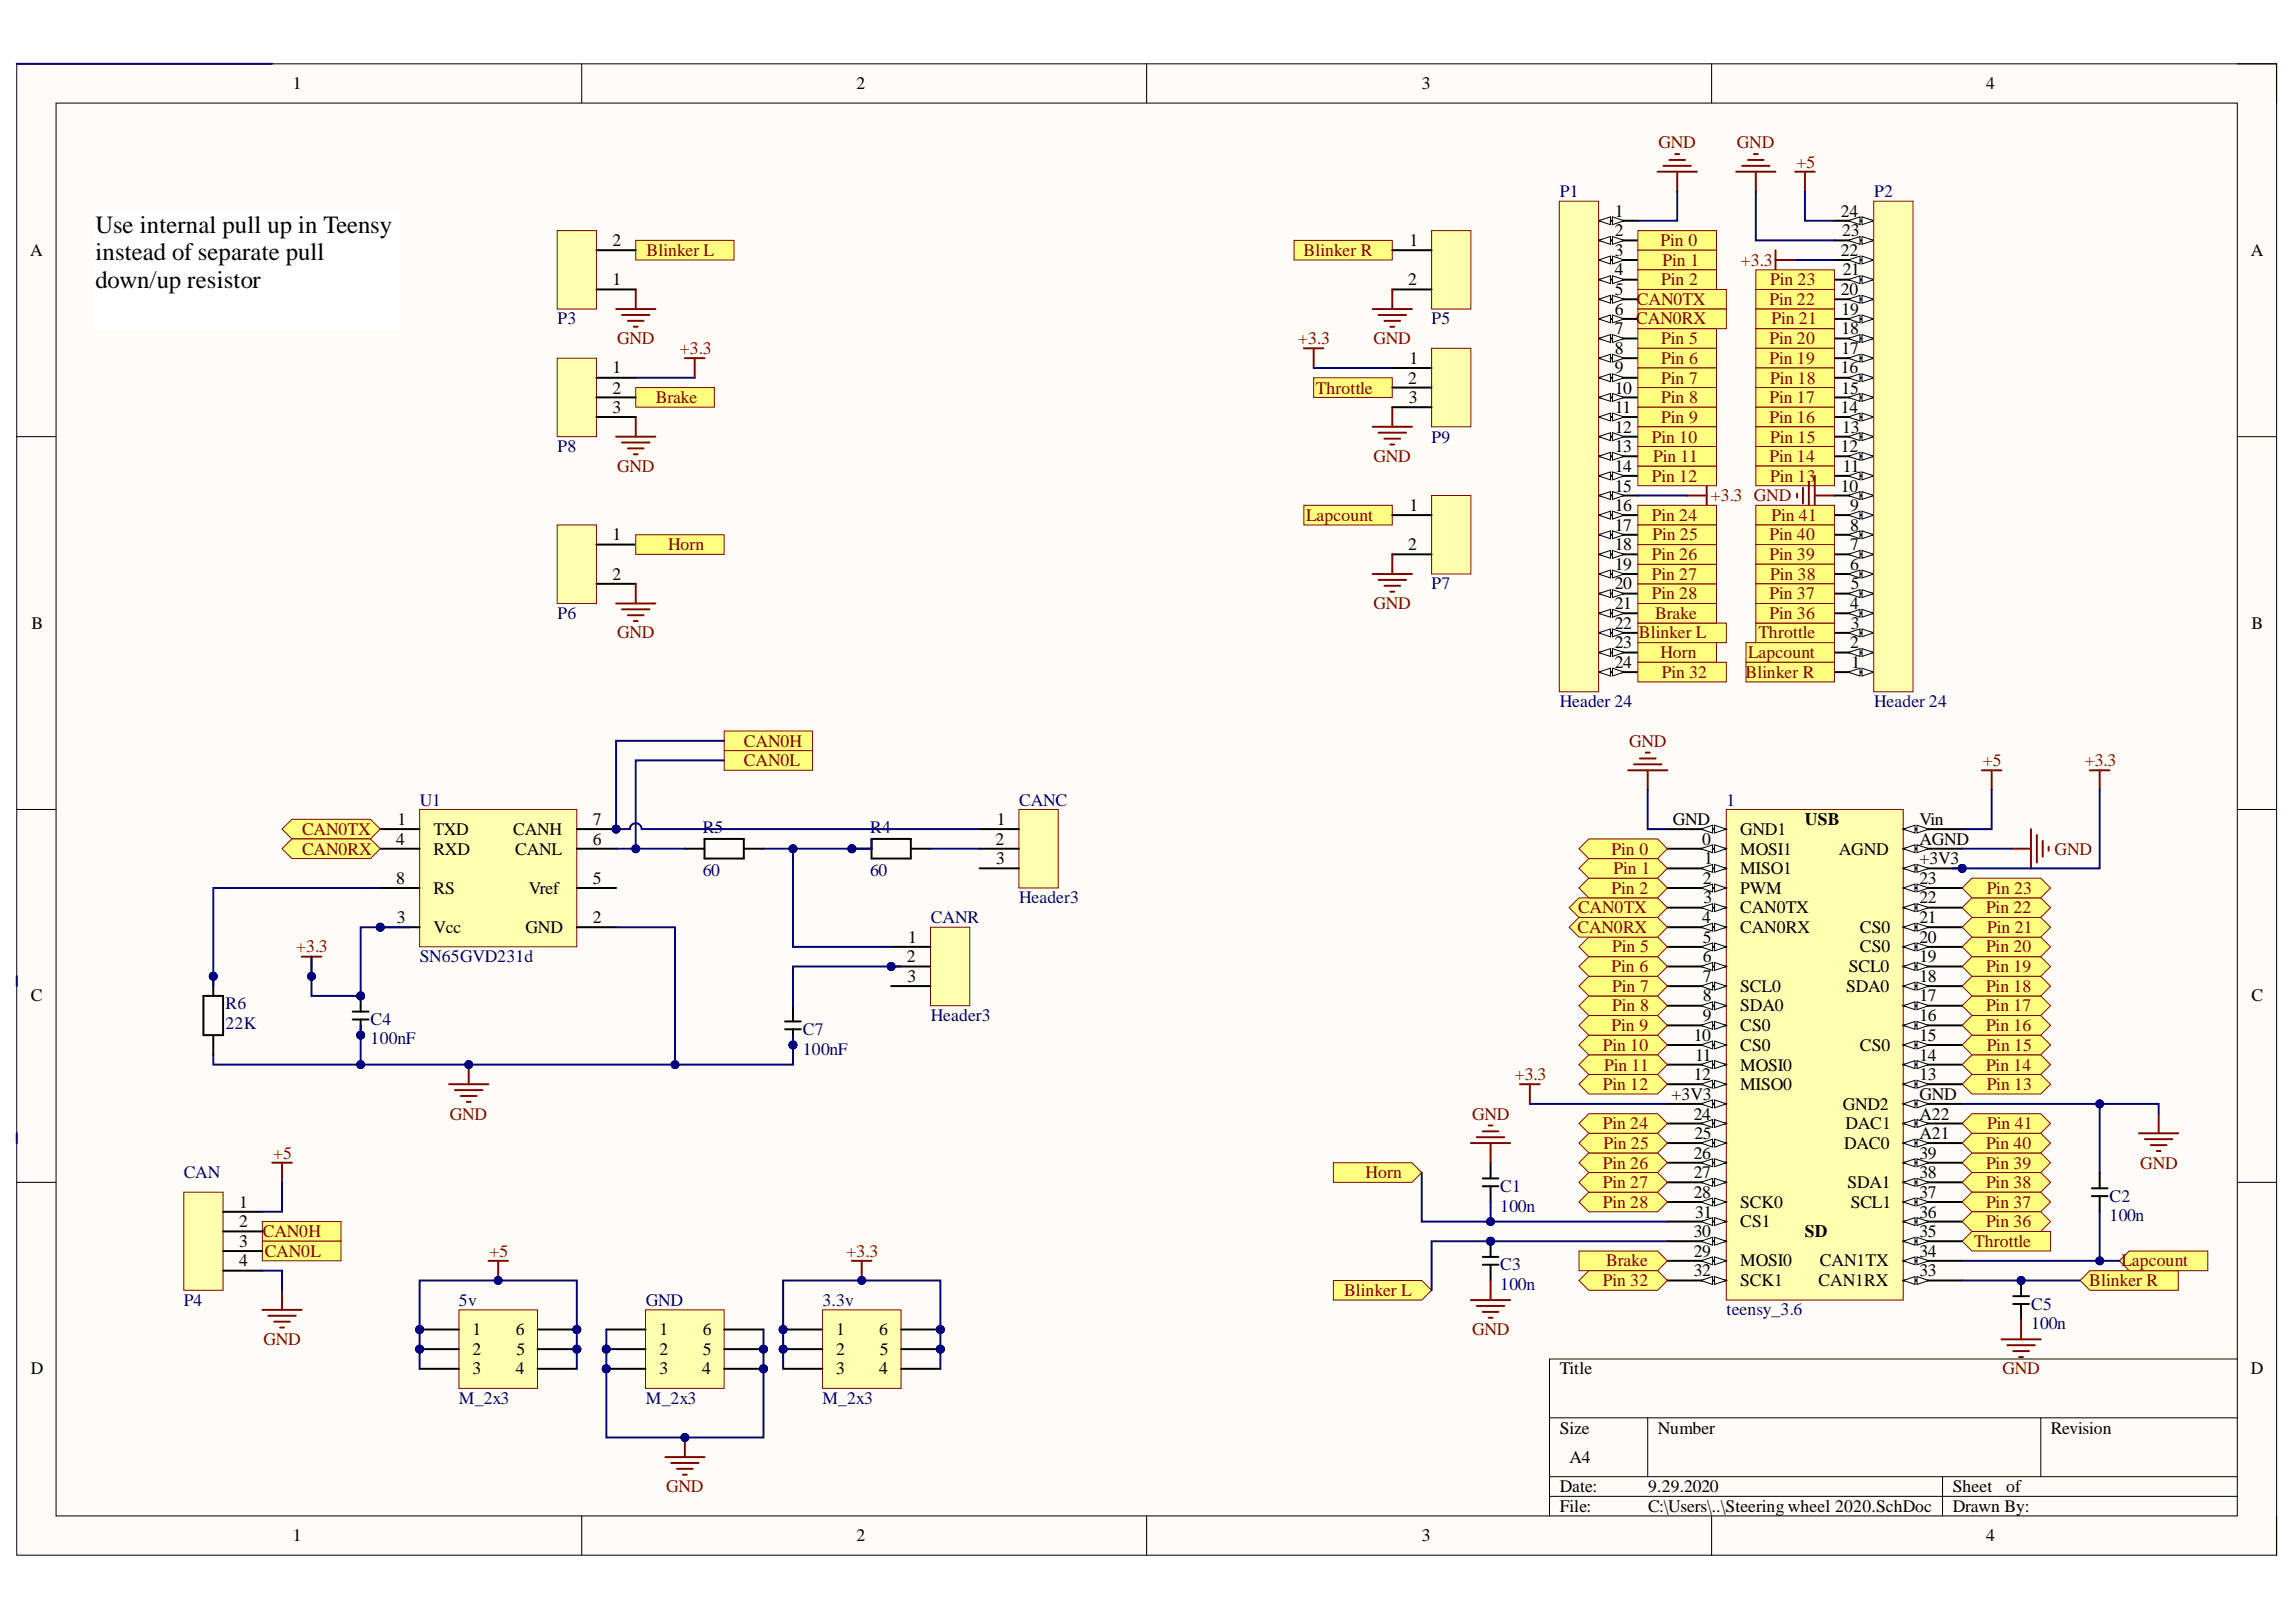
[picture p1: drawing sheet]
<svg xmlns="http://www.w3.org/2000/svg" width="297mm" height="210mm" viewBox="0 0 297 210" stroke-linecap="round" stroke-linejoin="round" font-family="sans-serif">
<defs><g id="words">
<g font-size="3.2">
<text x="12.3" y="30.2">Use internal pull up in Teensy</text>
<text x="12.3" y="33.7">i</text>
<text x="13.3" y="33.7">nstead ofseparate pull</text>
<text x="12.3" y="37.2">down/up resistor</text>
</g>
<g font-size="2.3">
<text x="37.9" y="11.6">1</text>
<text x="110.8" y="11.6">2</text>
<text x="183.9" y="11.6">3</text>
<text x="256.9" y="11.6">4</text>
<text x="208.9" y="28">1</text>
<text x="238.2" y="28">24</text>
<text x="3.9" y="33.1">A</text>
<text x="79.2" y="31.8">2</text>
<text x="182.3" y="31.8">1</text>
<text x="208.9" y="35.6">4</text>
<text x="208.9" y="33.1">3</text>
<text x="208.9" y="30.6">2</text>
<text x="238.2" y="33.1">22</text>
<text x="238.3" y="30.6">23</text>
<text x="238.4" y="35.6">21</text>
<text x="291.2" y="33.1">A</text>
<text x="79.2" y="36.9">1</text>
<text x="182.2" y="36.9">2</text>
<text x="208.9" y="40.7">6</text>
<text x="208.9" y="38.2">5</text>
<text x="238.2" y="38.2">20</text>
<text x="238.2" y="40.7">19</text>
<text x="182.3" y="47">1</text>
<text x="208.9" y="45.8">8</text>
<text x="208.9" y="43.2">7</text>
<text x="238.2" y="43.2">18</text>
<text x="238.2" y="45.8">17</text>
<text x="79.2" y="48.3">1</text>
<text x="79.2" y="50.9">2</text>
<text x="79.2" y="53.5">3</text>
<text x="182.2" y="49.7">2</text>
<text x="182.3" y="52.2">3</text>
<text x="208.9" y="53.5">11</text>
<text x="208.9" y="50.9">10</text>
<text x="208.9" y="48.3">9</text>
<text x="238.2" y="48.3">16</text>
<text x="238.2" y="53.5">14</text>
<text x="238.2" y="50.9">15</text>
<text x="208.9" y="58.5">13</text>
<text x="208.9" y="56">12</text>
<text x="238.2" y="58.5">12</text>
<text x="238.3" y="56">13</text>
<text x="208.9" y="63.6">15</text>
<text x="208.9" y="61.1">14</text>
<text x="238.2" y="63.6">10</text>
<text x="238.4" y="61.1">11</text>
<text x="79.2" y="69.9">1</text>
<text x="182.2" y="71.2">2</text>
<text x="182.3" y="66.1">1</text>
<text x="208.9" y="71.2">18</text>
<text x="208.9" y="68.7">17</text>
<text x="208.9" y="66.1">16</text>
<text x="239.3" y="66.1">9</text>
<text x="239.3" y="68.7">8</text>
<text x="239.3" y="71.2">7</text>
<text x="79.2" y="75">2</text>
<text x="208.9" y="76.3">20</text>
<text x="208.9" y="73.7">19</text>
<text x="239.3" y="73.7">6</text>
<text x="239.4" y="76.3">5</text>
<text x="4.1" y="81.4">B</text>
<text x="208.9" y="83.9">23</text>
<text x="208.9" y="81.4">22</text>
<text x="208.9" y="78.8">21</text>
<text x="239.3" y="78.8">4</text>
<text x="239.3" y="83.9">2</text>
<text x="239.4" y="81.4">3</text>
<text x="291.3" y="81.4">B</text>
<text x="208.9" y="86.4">24</text>
<text x="239.5" y="86.4">1</text>
<text x="51.4" y="106.8">1</text>
<text x="76.7" y="106.8">7</text>
<text x="129" y="106.8">1</text>
<text x="216.4" y="106.8">GND</text>
<text x="233.5" y="106.8">USB</text>
<text x="248.3" y="106.8">Vin</text>
<text x="51.3" y="109.3">4</text>
<text x="56.1" y="108">TXD</text>
<text x="56.1" y="110.6">RXD</text>
<text x="66.4" y="108">CANH</text>
<text x="66.6" y="110.6">CANL</text>
<text x="76.7" y="109.3">6</text>
<text x="128.8" y="109.3">2</text>
<text x="128.9" y="111.8">3</text>
<text x="220.2" y="109.3">0</text>
<text x="220.5" y="111.8">1</text>
<text x="225.1" y="108">GND1</text>
<text x="225.1" y="110.6">MOSI1</text>
<text x="225.1" y="113.1">MISO1</text>
<text x="237.9" y="110.6">AGND</text>
<text x="248.3" y="111.8">+3V3</text>
<text x="248.3" y="109.3">AGND</text>
<text x="51.3" y="114.4">8</text>
<text x="51.3" y="119.5">3</text>
<text x="56.1" y="115.7">RS</text>
<text x="68.4" y="115.7">Vref</text>
<text x="76.7" y="119.5">2</text>
<text x="76.7" y="114.4">5</text>
<text x="220.2" y="119.5">4</text>
<text x="220.3" y="114.4">2</text>
<text x="220.4" y="116.9">3</text>
<text x="225.1" y="115.7">PWM</text>
<text x="225.1" y="118.2">CAN0TX</text>
<text x="248.3" y="119.5">21</text>
<text x="248.3" y="116.9">22</text>
<text x="248.3" y="114.4">23</text>
<text x="56.1" y="120.7">Vcc</text>
<text x="68" y="120.7">GND</text>
<text x="117.3" y="124.5">2</text>
<text x="117.5" y="122">1</text>
<text x="220.3" y="122">5</text>
<text x="220.3" y="124.5">6</text>
<text x="225.1" y="120.7">CAN0RX</text>
<text x="239.2" y="125.8">SCL0</text>
<text x="240.6" y="123.3">CS0</text>
<text x="240.6" y="120.7">CS0</text>
<text x="248.3" y="124.5">19</text>
<text x="248.3" y="122">20</text>
<text x="4" y="129.6">C</text>
<text x="117.4" y="127.1">3</text>
<text x="220.3" y="127.1">7</text>
<text x="220.3" y="129.6">8</text>
<text x="225.1" y="128.3">SCL0</text>
<text x="225.1" y="130.9">SDA0</text>
<text x="238.8" y="128.3">SDA0</text>
<text x="248.3" y="129.6">17</text>
<text x="248.3" y="127.1">18</text>
<text x="291.3" y="129.6">C</text>
<text x="219.1" y="134.7">10</text>
<text x="219.3" y="137.3">11</text>
<text x="220.3" y="132.1">9</text>
<text x="225.1" y="133.4">CS0</text>
<text x="225.1" y="136">CS0</text>
<text x="240.6" y="136">CS0</text>
<text x="248.3" y="137.3">14</text>
<text x="248.3" y="134.7">15</text>
<text x="248.3" y="132.1">16</text>
<text x="216.3" y="142.3">+3V3</text>
<text x="219.1" y="139.8">12</text>
<text x="225.1" y="138.5">MOSI0</text>
<text x="225.1" y="141.1">MISO0</text>
<text x="238.4" y="143.6">GND2</text>
<text x="248.3" y="142.3">GND</text>
<text x="248.3" y="139.8">13</text>
<text x="219.1" y="144.9">24</text>
<text x="219.1" y="150">26</text>
<text x="219.2" y="147.4">25</text>
<text x="238.6" y="148.7">DAC0</text>
<text x="238.8" y="146.2">DAC1</text>
<text x="248.3" y="150">39</text>
<text x="248.3" y="147.4">A21</text>
<text x="248.3" y="144.9">A22</text>
<text x="219.1" y="152.5">27</text>
<text x="219.1" y="155">28</text>
<text x="239" y="153.8">SDA1</text>
<text x="248.3" y="155">37</text>
<text x="248.3" y="152.5">38</text>
<text x="31" y="156.3">1</text>
<text x="31" y="158.8">2</text>
<text x="31" y="161.4">3</text>
<text x="219.1" y="160.1">30</text>
<text x="219.3" y="157.6">31</text>
<text x="225.1" y="156.3">SCK0</text>
<text x="225.1" y="158.8">CS1</text>
<text x="233.5" y="160.1">SD</text>
<text x="239.4" y="156.3">SCL1</text>
<text x="248.3" y="160.1">35</text>
<text x="248.3" y="157.6">36</text>
<text x="31" y="163.9">4</text>
<text x="219.1" y="162.6">29</text>
<text x="219.1" y="165.2">32</text>
<text x="225.1" y="163.9">MOSI0</text>
<text x="225.1" y="166.4">SCK1</text>
<text x="235.3" y="166.4">CAN1RX</text>
<text x="235.5" y="163.9">CAN1TX</text>
<text x="248.3" y="165.2">33</text>
<text x="248.3" y="162.6">34</text>
<text x="61.1" y="172.8">1</text>
<text x="66.7" y="172.8">6</text>
<text x="85.3" y="172.8">1</text>
<text x="90.9" y="172.8">6</text>
<text x="108.2" y="172.8">1</text>
<text x="113.8" y="172.8">6</text>
<text x="4" y="177.8">D</text>
<text x="61.1" y="175.3">2</text>
<text x="61.1" y="177.8">3</text>
<text x="66.7" y="177.8">4</text>
<text x="66.8" y="175.3">5</text>
<text x="85.3" y="175.3">2</text>
<text x="85.3" y="177.8">3</text>
<text x="90.8" y="177.8">4</text>
<text x="90.9" y="175.3">5</text>
<text x="108.2" y="175.3">2</text>
<text x="108.2" y="177.8">3</text>
<text x="113.8" y="177.8">4</text>
<text x="113.8" y="175.3">5</text>
<text x="201.8" y="177.8">Title</text>
<text x="291.2" y="177.8">D</text>
<text x="201.8" y="185.5">Size</text>
<text x="214.5" y="185.5">Number</text>
<text x="265.3" y="185.5">Revision</text>
<text x="203.1" y="189.3">A4</text>
<text x="201.8" y="193.1">Date:</text>
<text x="201.8" y="195.7">File:</text>
<text x="213.2" y="193.1">9.29.2020</text>
<text x="213.2" y="195.7">C:\Users\..\Steering wheel 2020.SchDoc</text>
<text x="252.6" y="193.1">Sheet</text>
<text x="252.6" y="195.7">Drawn By:</text>
<text x="259.6" y="193.1">of</text>
<text x="37.9" y="199.5">1</text>
<text x="110.8" y="199.5">2</text>
<text x="183.9" y="199.5">3</text>
<text x="256.9" y="199.5">4</text>
</g>
<g font-size="2.3" fill="#800000">
<text x="214.6" y="19.2">GND</text>
<text x="224.7" y="19.2">GND</text>
<text x="232.4" y="21.7">+5</text>
<text x="83.6" y="33.1">Blinker L</text>
<text x="168.6" y="33.1">Blinker R</text>
<text x="214.8" y="31.8">Pin 0</text>
<text x="215.1" y="34.4">Pin 1</text>
<text x="225.2" y="34.4">+3.3</text>
<text x="211.7" y="42">CAN0RX</text>
<text x="211.8" y="39.4">CAN0TX</text>
<text x="214.9" y="36.9">Pin 2</text>
<text x="228.9" y="39.4">Pin 22</text>
<text x="229" y="36.9">Pin 23</text>
<text x="229.2" y="42">Pin 21</text>
<text x="79.8" y="44.5">GND</text>
<text x="88" y="45.8">+3.3</text>
<text x="168" y="44.5">+3.3</text>
<text x="177.7" y="44.5">GND</text>
<text x="214.9" y="44.5">Pin 5</text>
<text x="214.9" y="47">Pin 6</text>
<text x="228.9" y="44.5">Pin 20</text>
<text x="228.9" y="47">Pin 19</text>
<text x="84.8" y="52.2">Brake</text>
<text x="170.2" y="50.9">Throttle</text>
<text x="214.9" y="49.7">Pin 7</text>
<text x="214.9" y="52.2">Pin 8</text>
<text x="228.9" y="52.2">Pin 17</text>
<text x="229" y="49.7">Pin 18</text>
<text x="177.7" y="59.8">GND</text>
<text x="213.7" y="57.3">Pin 10</text>
<text x="213.9" y="59.8">Pin 11</text>
<text x="214.9" y="54.7">Pin 9</text>
<text x="228.9" y="54.7">Pin 16</text>
<text x="228.9" y="59.8">Pin 14</text>
<text x="229" y="57.3">Pin 15</text>
<text x="79.8" y="61.1">GND</text>
<text x="213.7" y="62.3">Pin 12</text>
<text x="221.3" y="64.9">+3.3 GND</text>
<text x="229" y="62.3">Pin 13</text>
<text x="86.4" y="71.2">Horn</text>
<text x="169" y="67.4">Lapcount</text>
<text x="213.7" y="67.4">Pin 24</text>
<text x="213.8" y="69.9">Pin 25</text>
<text x="228.9" y="69.9">Pin 40</text>
<text x="229.2" y="67.4">Pin 41</text>
<text x="213.7" y="77.5">Pin 28</text>
<text x="213.7" y="75">Pin 27</text>
<text x="213.7" y="72.5">Pin 26</text>
<text x="228.9" y="72.5">Pin 39</text>
<text x="228.9" y="77.5">Pin 37</text>
<text x="229" y="75">Pin 38</text>
<text x="79.8" y="82.6">GND</text>
<text x="177.7" y="78.8">GND</text>
<text x="212" y="82.6">Blinker L</text>
<text x="214.1" y="80.1">Brake</text>
<text x="227.5" y="82.6">Throttle</text>
<text x="228.9" y="80.1">Pin 36</text>
<text x="214.8" y="85.2">Horn</text>
<text x="215" y="87.7">Pin 32</text>
<text x="225.8" y="87.7">Blinker R</text>
<text x="226.2" y="85.2">Lapcount</text>
<text x="96.2" y="96.6">CAN0H</text>
<text x="96.2" y="99.2">CAN0L</text>
<text x="210.8" y="96.6">GND</text>
<text x="256.5" y="99.2">+5</text>
<text x="269.7" y="99.2">+3.3</text>
<text x="39.1" y="108">CAN0TX</text>
<text x="39.1" y="110.6">CAN0RX</text>
<text x="208.5" y="110.6">Pin 0</text>
<text x="208.7" y="113.1">Pin 1</text>
<text x="265.8" y="110.6">GND</text>
<text x="204.2" y="118.2">CAN0TX</text>
<text x="208.5" y="115.7">Pin 2</text>
<text x="256.9" y="118.2">Pin 22</text>
<text x="257" y="115.7">Pin 23</text>
<text x="38.3" y="123.3">+3.3</text>
<text x="204.1" y="120.7">CAN0RX</text>
<text x="208.5" y="125.8">Pin 6</text>
<text x="208.6" y="123.3">Pin 5</text>
<text x="256.9" y="125.8">Pin 19</text>
<text x="256.9" y="123.3">Pin 20</text>
<text x="257.1" y="120.7">Pin 21</text>
<text x="208.6" y="130.9">Pin 8</text>
<text x="208.6" y="128.3">Pin 7</text>
<text x="256.9" y="130.9">Pin 17</text>
<text x="256.9" y="128.3">Pin 18</text>
<text x="207.4" y="136">Pin 10</text>
<text x="208.5" y="133.4">Pin 9</text>
<text x="256.9" y="133.4">Pin 16</text>
<text x="257" y="136">Pin 15</text>
<text x="196" y="139.8">+3.3</text>
<text x="207.4" y="141.1">Pin 12</text>
<text x="207.5" y="138.5">Pin 11</text>
<text x="256.9" y="138.5">Pin 14</text>
<text x="257" y="141.1">Pin 13</text>
<text x="35.4" y="150">+5</text>
<text x="58.2" y="144.9">GND</text>
<text x="190.5" y="144.9">GND</text>
<text x="207.4" y="146.2">Pin 24</text>
<text x="207.5" y="148.7">Pin 25</text>
<text x="256.9" y="148.7">Pin 40</text>
<text x="257.1" y="146.2">Pin 41</text>
<text x="176.7" y="152.5">Horn</text>
<text x="207.4" y="153.8">Pin 27</text>
<text x="207.4" y="151.2">Pin 26</text>
<text x="256.9" y="153.8">Pin 38</text>
<text x="256.9" y="151.2">Pin 39</text>
<text x="276.9" y="151.2">GND</text>
<text x="34" y="160.1">CAN0H</text>
<text x="207.4" y="156.3">Pin 28</text>
<text x="255.4" y="161.4">Throttle</text>
<text x="256.9" y="156.3">Pin 37</text>
<text x="256.9" y="158.8">Pin 36</text>
<text x="34.3" y="162.6">CAN0L</text>
<text x="63.3" y="162.6">+5</text>
<text x="109.5" y="162.6">+3.3</text>
<text x="173.9" y="167.7">Blinker L</text>
<text x="207.4" y="166.4">Pin 32</text>
<text x="207.8" y="163.9">Brake</text>
<text x="270.3" y="166.4">Blinker R</text>
<text x="274.4" y="163.9">Lapcount</text>
<text x="190.5" y="172.8">GND</text>
<text x="34.1" y="174">GND</text>
<text x="259.1" y="177.8">GND</text>
<text x="86.2" y="193.1">GND</text>
</g>
<g font-size="2.3" fill="#000080">
<text x="201.8" y="25.5">P1</text>
<text x="242.5" y="25.5">P2</text>
<text x="72.1" y="42">P3</text>
<text x="185.2" y="42">P5</text>
<text x="72.1" y="58.5">P8</text>
<text x="185.2" y="57.3">P9</text>
<text x="185.2" y="76.3">P7</text>
<text x="72.1" y="80.1">P6</text>
<text x="201.8" y="91.5">Header 24</text>
<text x="242.5" y="91.5">Header 24</text>
<text x="54.3" y="104.2">U1</text>
<text x="90.9" y="107.8">R5</text>
<text x="112.6" y="107.8">R4</text>
<text x="131.9" y="104.2">CANC</text>
<text x="223.4" y="104.2">1</text>
<text x="90.9" y="113.4">60</text>
<text x="112.6" y="113.4">60</text>
<text x="120.4" y="119.5">CANR</text>
<text x="131.9" y="116.9">Header3</text>
<text x="54.3" y="124.5">SN65GVD231d</text>
<text x="29.2" y="130.6">R6</text>
<text x="29.2" y="133.1">22K</text>
<text x="48" y="135.2">100nF</text>
<text x="48" y="132.6">C4</text>
<text x="103.9" y="136.5">100nF</text>
<text x="103.9" y="133.9">C7</text>
<text x="120.4" y="132.1">Header3</text>
<text x="23.8" y="152.5">CAN</text>
<text x="194.1" y="154.3">C1</text>
<text x="272.9" y="155.5">C2</text>
<text x="194.1" y="156.8">100n</text>
<text x="272.9" y="158.1">100n</text>
<text x="194.1" y="166.9">100n</text>
<text x="194.1" y="164.4">C3</text>
<text x="23.8" y="169">P4</text>
<text x="59.4" y="169">5v</text>
<text x="83.6" y="169">GND</text>
<text x="106.4" y="169">3.3v</text>
<text x="223.4" y="170.2">teensy_3.6</text>
<text x="262.8" y="172">100n</text>
<text x="262.8" y="169.5">C5</text>
<text x="59.4" y="181.7">M_2x3</text>
<text x="83.6" y="181.7">M_2x3</text>
<text x="106.4" y="181.7">M_2x3</text>
</g>
</g></defs>
<path d="M2.2 8.3h292.3v193h-292.3z" fill-rule="evenodd" fill="#fffcf8"/>
<path d="M2.2 8.3h292.3v193h-292.3z" fill="none" stroke="#000" stroke-width=".13"/>
<path d="M7.3 13.3h282.1v182.9h-282.1z" fill-rule="evenodd" fill="#fffcf8"/>
<g fill="none" stroke="#000" stroke-width=".13">
<path d="M2.2 8.3h5.1M7.3 13.3h282.1v182.9h-282.1zM75.3 8.3v5M148.3 8.3v5M221.4 8.3v5M289.4 8.3h5.1v5M2.2 56.5h5.1M289.4 56.5h5.1M2.2 104.8h5.1M289.4 104.8h5.1M2.2 153h5.1M289.4 153h5.1"/>
<path d="M289.4 175.9h-88.9v20.3M75.3 196.2v5.1M148.3 196.2v5.1M200.5 183.5h88.9M200.5 191.1h88.9M200.5 193.6h88.9M213.2 183.5v7.6M221.4 196.2v5.1M251.3 191.1v5.1M264 183.5v7.6M294.5 196.2v5.1"/>
</g>
<circle cx="49.2" cy="120" r=".51" fill="#000080"/>
<circle cx="49.2" cy="120" r=".51" fill="none" stroke="#000080" stroke-width=".13"/>
<circle cx="79.7" cy="107.3" r=".51" fill="#000080"/>
<circle cx="79.7" cy="107.3" r=".51" fill="none" stroke="#000080" stroke-width=".13"/>
<path d="M54.3 104.8h20.3v17.7h-20.3z" fill-rule="evenodd" fill="#ffffb0"/>
<path d="M54.3 104.8h20.3v17.7h-20.3z" fill="none" stroke="#800000" stroke-width=".13"/>
<path d="M49.2 107.3h5.1M49.2 120h5.1M74.6 120h5.1" fill="none" stroke="#000" stroke-width=".25"/>
<circle cx="49.2" cy="120" r=".51" fill="#000080"/>
<circle cx="49.2" cy="120" r=".51" fill="none" stroke="#000080" stroke-width=".13"/>
<path d="M49.2 109.8h5.1M49.2 114.9h5.1M74.6 107.3h5.1" fill="none" stroke="#000" stroke-width=".25"/>
<circle cx="79.7" cy="107.3" r=".51" fill="#000080"/>
<circle cx="79.7" cy="107.3" r=".51" fill="none" stroke="#000080" stroke-width=".13"/>
<path d="M74.6 109.8h5.1M74.6 114.9h5.1" fill="none" stroke="#000" stroke-width=".25"/>
<path d="M36.5 107.3l1.3-1.3h10.1l1.3 1.3-1.3 1.3h-10.1z" fill-rule="evenodd" fill="#ffff80"/>
<path d="M36.5 107.3l1.3-1.3h10.1l1.3 1.3-1.3 1.3h-10.1z" fill="none" stroke="#800000" stroke-width=".13"/>
<path d="M36.5 109.8l1.3-1.2h10.1l1.3 1.2-1.3 1.3h-10.1z" fill-rule="evenodd" fill="#ffff80"/>
<path d="M36.5 109.8l1.3-1.2h10.1l1.3 1.2-1.3 1.3h-10.1z" fill="none" stroke="#800000" stroke-width=".13"/>
<circle cx="27.6" cy="126.3" r=".51" fill="#000080"/>
<circle cx="27.6" cy="126.3" r=".51" fill="none" stroke="#000080" stroke-width=".13"/>
<path d="M27.6 126.3v2.6M27.6 134v2.5" fill="none" stroke="#000" stroke-width=".25"/>
<circle cx="27.6" cy="126.3" r=".51" fill="#000080"/>
<circle cx="27.6" cy="126.3" r=".51" fill="none" stroke="#000080" stroke-width=".13"/>
<path d="M26.3 128.9h2.6v5.1h-2.6z" fill="none" stroke="#000" stroke-width=".25"/>
<circle cx="46.7" cy="128.9" r=".51" fill="#000080"/>
<circle cx="46.7" cy="128.9" r=".51" fill="none" stroke="#000080" stroke-width=".13"/>
<circle cx="46.7" cy="134" r=".51" fill="#000080"/>
<circle cx="46.7" cy="134" r=".51" fill="none" stroke="#000080" stroke-width=".13"/>
<path d="M46.7 128.9v2" fill="none" stroke="#000" stroke-width=".25"/>
<circle cx="46.7" cy="128.9" r=".51" fill="#000080"/>
<circle cx="46.7" cy="128.9" r=".51" fill="none" stroke="#000080" stroke-width=".13"/>
<path d="M46.7 131.9v2.1" fill="none" stroke="#000" stroke-width=".25"/>
<circle cx="46.7" cy="134" r=".51" fill="#000080"/>
<circle cx="46.7" cy="134" r=".51" fill="none" stroke="#000080" stroke-width=".13"/>
<path d="M45.6 131.9h2.1M45.6 130.9h2.1" fill="none" stroke="#000" stroke-width=".25"/>
<path d="M39 123.8h2.6M40.3 123.8v2.5" fill="none" stroke="#800000" stroke-width=".25"/>
<circle cx="40.3" cy="126.3" r=".51" fill="#000080"/>
<circle cx="40.3" cy="126.3" r=".51" fill="none" stroke="#000080" stroke-width=".13"/>
<path d="M60.6 137.8v2.5M58.1 140.3h5.1M58.9 141.1h3.5M59.6 141.8h2.1M60.4 142.6h.5" fill="none" stroke="#800000" stroke-width=".25"/>
<circle cx="60.6" cy="137.8" r=".51" fill="#000080"/>
<circle cx="60.6" cy="137.8" r=".51" fill="none" stroke="#000080" stroke-width=".13"/>
<path d="M93.7 94.6h11.4v2.5h-11.4z" fill-rule="evenodd" fill="#ffff80"/>
<path d="M93.7 94.6h11.4v2.5h-11.4z" fill="none" stroke="#800000" stroke-width=".13"/>
<path d="M93.7 97.1h11.4v2.6h-11.4z" fill-rule="evenodd" fill="#ffff80"/>
<path d="M93.7 97.1h11.4v2.6h-11.4z" fill="none" stroke="#800000" stroke-width=".13"/>
<path d="M88.6 109.8h2.5M91.1 108.6h5.1v2.5h-5.1zM96.2 109.8h2.6" fill="none" stroke="#000" stroke-width=".25"/>
<path d="M35.2 150.5h2.6M36.5 150.5v2.5M33.9 169.5h5.1M34.7 170.3h3.6M35.5 171h2M36.2 171.8h.5M36.5 167v2.5" fill="none" stroke="#800000" stroke-width=".25"/>
<path d="M33.9 158.1h10.2v2.5h-10.2z" fill-rule="evenodd" fill="#ffff80"/>
<path d="M33.9 158.1h10.2v2.5h-10.2z" fill="none" stroke="#800000" stroke-width=".13"/>
<path d="M33.9 160.6h10.2v2.6h-10.2z" fill-rule="evenodd" fill="#ffff80"/>
<path d="M33.9 160.6h10.2v2.6h-10.2z" fill="none" stroke="#800000" stroke-width=".13"/>
<circle cx="115.3" cy="125.1" r=".51" fill="#000080"/>
<circle cx="115.3" cy="125.1" r=".51" fill="none" stroke="#000080" stroke-width=".13"/>
<path d="M120.4 120h5.1v10.2h-5.1z" fill-rule="evenodd" fill="#ffffb0"/>
<path d="M120.4 120h5.1v10.2h-5.1z" fill="none" stroke="#800000" stroke-width=".13"/>
<path d="M115.3 127.6h5.1M115.3 125.1h5.1" fill="none" stroke="#000" stroke-width=".25"/>
<circle cx="115.3" cy="125.1" r=".51" fill="#000080"/>
<circle cx="115.3" cy="125.1" r=".51" fill="none" stroke="#000080" stroke-width=".13"/>
<path d="M115.3 122.5h5.1" fill="none" stroke="#000" stroke-width=".25"/>
<circle cx="102.6" cy="135.2" r=".51" fill="#000080"/>
<circle cx="102.6" cy="135.2" r=".51" fill="none" stroke="#000080" stroke-width=".13"/>
<path d="M102.6 130.2v2M102.6 133.2v2" fill="none" stroke="#000" stroke-width=".25"/>
<circle cx="102.6" cy="135.2" r=".51" fill="#000080"/>
<circle cx="102.6" cy="135.2" r=".51" fill="none" stroke="#000080" stroke-width=".13"/>
<path d="M101.6 133.2h2M101.6 132.2h2" fill="none" stroke="#000" stroke-width=".25"/>
<circle cx="110.2" cy="109.8" r=".51" fill="#000080"/>
<circle cx="110.2" cy="109.8" r=".51" fill="none" stroke="#000080" stroke-width=".13"/>
<path d="M110.2 109.8h2.6" fill="none" stroke="#000" stroke-width=".25"/>
<circle cx="110.2" cy="109.8" r=".51" fill="#000080"/>
<circle cx="110.2" cy="109.8" r=".51" fill="none" stroke="#000080" stroke-width=".13"/>
<path d="M112.8 108.6h5v2.5h-5zM117.8 109.8h2.6" fill="none" stroke="#000" stroke-width=".25"/>
<path d="M131.8 104.8h5.1v10.1h-5.1z" fill-rule="evenodd" fill="#ffffb0"/>
<path d="M131.8 104.8h5.1v10.1h-5.1z" fill="none" stroke="#800000" stroke-width=".13"/>
<path d="M126.7 112.4h5.1M126.7 109.8h5.1M126.7 107.3h5.1" fill="none" stroke="#000" stroke-width=".25"/>
<circle cx="54.3" cy="172.1" r=".51" fill="#000080"/>
<circle cx="54.3" cy="172.1" r=".51" fill="none" stroke="#000080" stroke-width=".13"/>
<circle cx="54.3" cy="174.6" r=".51" fill="#000080"/>
<circle cx="54.3" cy="174.6" r=".51" fill="none" stroke="#000080" stroke-width=".13"/>
<circle cx="74.6" cy="172.1" r=".51" fill="#000080"/>
<circle cx="74.6" cy="172.1" r=".51" fill="none" stroke="#000080" stroke-width=".13"/>
<circle cx="74.6" cy="174.6" r=".51" fill="#000080"/>
<circle cx="74.6" cy="174.6" r=".51" fill="none" stroke="#000080" stroke-width=".13"/>
<path d="M59.4 169.5h10.1v10.2h-10.1z" fill-rule="evenodd" fill="#ffffb0"/>
<path d="M59.4 169.5h10.1v10.2h-10.1z" fill="none" stroke="#800000" stroke-width=".13"/>
<path d="M54.3 172.1h5.1" fill="none" stroke="#000" stroke-width=".25"/>
<circle cx="54.3" cy="172.1" r=".51" fill="#000080"/>
<circle cx="54.3" cy="172.1" r=".51" fill="none" stroke="#000080" stroke-width=".13"/>
<path d="M54.3 174.6h5.1" fill="none" stroke="#000" stroke-width=".25"/>
<circle cx="54.3" cy="174.6" r=".51" fill="#000080"/>
<circle cx="54.3" cy="174.6" r=".51" fill="none" stroke="#000080" stroke-width=".13"/>
<path d="M54.3 177.1h5.1M69.5 172.1h5.1" fill="none" stroke="#000" stroke-width=".25"/>
<circle cx="74.6" cy="172.1" r=".51" fill="#000080"/>
<circle cx="74.6" cy="172.1" r=".51" fill="none" stroke="#000080" stroke-width=".13"/>
<path d="M69.5 174.6h5.1" fill="none" stroke="#000" stroke-width=".25"/>
<circle cx="74.6" cy="174.6" r=".51" fill="#000080"/>
<circle cx="74.6" cy="174.6" r=".51" fill="none" stroke="#000080" stroke-width=".13"/>
<path d="M69.5 177.1h5.1" fill="none" stroke="#000" stroke-width=".25"/>
<circle cx="78.4" cy="174.6" r=".51" fill="#000080"/>
<circle cx="78.4" cy="174.6" r=".51" fill="none" stroke="#000080" stroke-width=".13"/>
<circle cx="78.4" cy="177.1" r=".51" fill="#000080"/>
<circle cx="78.4" cy="177.1" r=".51" fill="none" stroke="#000080" stroke-width=".13"/>
<circle cx="98.8" cy="174.6" r=".51" fill="#000080"/>
<circle cx="98.8" cy="174.6" r=".51" fill="none" stroke="#000080" stroke-width=".13"/>
<circle cx="98.8" cy="177.1" r=".51" fill="#000080"/>
<circle cx="98.8" cy="177.1" r=".51" fill="none" stroke="#000080" stroke-width=".13"/>
<path d="M83.5 169.5h10.2v10.2h-10.2z" fill-rule="evenodd" fill="#ffffb0"/>
<path d="M83.5 169.5h10.2v10.2h-10.2z" fill="none" stroke="#800000" stroke-width=".13"/>
<path d="M78.4 172.1h5.1M78.4 174.6h5.1" fill="none" stroke="#000" stroke-width=".25"/>
<circle cx="78.4" cy="174.6" r=".51" fill="#000080"/>
<circle cx="78.4" cy="174.6" r=".51" fill="none" stroke="#000080" stroke-width=".13"/>
<path d="M78.4 177.1h5.1" fill="none" stroke="#000" stroke-width=".25"/>
<circle cx="78.4" cy="177.1" r=".51" fill="#000080"/>
<circle cx="78.4" cy="177.1" r=".51" fill="none" stroke="#000080" stroke-width=".13"/>
<path d="M93.7 172.1h5.1M93.7 174.6h5.1" fill="none" stroke="#000" stroke-width=".25"/>
<circle cx="98.8" cy="174.6" r=".51" fill="#000080"/>
<circle cx="98.8" cy="174.6" r=".51" fill="none" stroke="#000080" stroke-width=".13"/>
<path d="M93.7 177.1h5.1" fill="none" stroke="#000" stroke-width=".25"/>
<circle cx="98.8" cy="177.1" r=".51" fill="#000080"/>
<circle cx="98.8" cy="177.1" r=".51" fill="none" stroke="#000080" stroke-width=".13"/>
<circle cx="101.3" cy="172.1" r=".51" fill="#000080"/>
<circle cx="101.3" cy="172.1" r=".51" fill="none" stroke="#000080" stroke-width=".13"/>
<circle cx="101.3" cy="174.6" r=".51" fill="#000080"/>
<circle cx="101.3" cy="174.6" r=".51" fill="none" stroke="#000080" stroke-width=".13"/>
<circle cx="121.7" cy="172.1" r=".51" fill="#000080"/>
<circle cx="121.7" cy="172.1" r=".51" fill="none" stroke="#000080" stroke-width=".13"/>
<circle cx="121.7" cy="174.6" r=".51" fill="#000080"/>
<circle cx="121.7" cy="174.6" r=".51" fill="none" stroke="#000080" stroke-width=".13"/>
<path d="M106.4 169.5h10.2v10.2h-10.2z" fill-rule="evenodd" fill="#ffffb0"/>
<path d="M106.4 169.5h10.2v10.2h-10.2z" fill="none" stroke="#800000" stroke-width=".13"/>
<path d="M101.3 172.1h5.1" fill="none" stroke="#000" stroke-width=".25"/>
<circle cx="101.3" cy="172.1" r=".51" fill="#000080"/>
<circle cx="101.3" cy="172.1" r=".51" fill="none" stroke="#000080" stroke-width=".13"/>
<path d="M101.3 174.6h5.1" fill="none" stroke="#000" stroke-width=".25"/>
<circle cx="101.3" cy="174.6" r=".51" fill="#000080"/>
<circle cx="101.3" cy="174.6" r=".51" fill="none" stroke="#000080" stroke-width=".13"/>
<path d="M101.3 177.1h5.1M116.6 172.1h5.1" fill="none" stroke="#000" stroke-width=".25"/>
<circle cx="121.7" cy="172.1" r=".51" fill="#000080"/>
<circle cx="121.7" cy="172.1" r=".51" fill="none" stroke="#000080" stroke-width=".13"/>
<path d="M116.6 174.6h5.1" fill="none" stroke="#000" stroke-width=".25"/>
<circle cx="121.7" cy="174.6" r=".51" fill="#000080"/>
<circle cx="121.7" cy="174.6" r=".51" fill="none" stroke="#000080" stroke-width=".13"/>
<path d="M116.6 177.1h5.1" fill="none" stroke="#000" stroke-width=".25"/>
<path d="M63.2 163.2h2.5M64.5 163.2v2.5" fill="none" stroke="#800000" stroke-width=".25"/>
<circle cx="64.5" cy="165.7" r=".51" fill="#000080"/>
<circle cx="64.5" cy="165.7" r=".51" fill="none" stroke="#000080" stroke-width=".13"/>
<path d="M86.1 188.6h5M86.8 189.3h3.6M87.6 190.1h2M88.3 190.8h.6M88.6 186v2.6" fill="none" stroke="#800000" stroke-width=".25"/>
<circle cx="88.6" cy="186" r=".51" fill="#000080"/>
<circle cx="88.6" cy="186" r=".51" fill="none" stroke="#000080" stroke-width=".13"/>
<path d="M110.2 163.2h2.6M111.5 163.2v2.5" fill="none" stroke="#800000" stroke-width=".25"/>
<circle cx="111.5" cy="165.7" r=".51" fill="#000080"/>
<circle cx="111.5" cy="165.7" r=".51" fill="none" stroke="#000080" stroke-width=".13"/>
<path d="M253.8 160.6l1.3-1.2h10.2v2.5h-10.2z" fill-rule="evenodd" fill="#ffff80"/>
<path d="M253.8 160.6l1.3-1.2h10.2v2.5h-10.2z" fill="none" stroke="#800000" stroke-width=".13"/>
<path d="M172.5 165.7h11.4l1.3 1.3-1.3 1.2h-11.4z" fill-rule="evenodd" fill="#ffff80"/>
<path d="M172.5 165.7h11.4l1.3 1.3-1.3 1.2h-11.4z" fill="none" stroke="#800000" stroke-width=".13"/>
<path d="M269.1 165.7l1.3-1.3h11.4v2.6h-11.4z" fill-rule="evenodd" fill="#ffff80"/>
<path d="M269.1 165.7l1.3-1.3h11.4v2.6h-11.4z" fill="none" stroke="#800000" stroke-width=".13"/>
<path d="M274.2 163.2l1.3-1.3h10.1v2.5h-10.1z" fill-rule="evenodd" fill="#ffff80"/>
<path d="M274.2 163.2l1.3-1.3h10.1v2.5h-10.1z" fill="none" stroke="#800000" stroke-width=".13"/>
<circle cx="253.8" cy="112.4" r=".51" fill="#000080"/>
<circle cx="253.8" cy="112.4" r=".51" fill="none" stroke="#000080" stroke-width=".13"/>
<path d="M223.3 104.8h22.9v63.4h-22.9z" fill-rule="evenodd" fill="#ffffb0"/>
<path d="M223.3 104.8h22.9v63.4h-22.9z" fill="none" stroke="#800000" stroke-width=".13"/>
<path d="M215.7 107.3h7.6" fill="none" stroke="#000" stroke-width=".25"/>
<path d="M221.8 106.8l1.5 .5-1.5 .5z" fill="#f8fcff"/>
<path d="M221.8 106.8l1.5 .5-1.5 .5z" fill="none" stroke="#000" stroke-width=".13"/>
<path d="M220 107.3l1.6-.5v1z" fill="#f8fcff"/>
<path d="M220 107.3l1.6-.5v1z" fill="none" stroke="#000" stroke-width=".13"/>
<path d="M215.7 109.8h7.6" fill="none" stroke="#000" stroke-width=".25"/>
<path d="M221.8 109.3l1.5 .5-1.5 .6z" fill="#f8fcff"/>
<path d="M221.8 109.3l1.5 .5-1.5 .6z" fill="none" stroke="#000" stroke-width=".13"/>
<path d="M220 109.8l1.6-.5v1.1z" fill="#f8fcff"/>
<path d="M220 109.8l1.6-.5v1.1z" fill="none" stroke="#000" stroke-width=".13"/>
<path d="M215.7 112.4h7.6" fill="none" stroke="#000" stroke-width=".25"/>
<path d="M221.8 111.9l1.5 .5-1.5 .5z" fill="#f8fcff"/>
<path d="M221.8 111.9l1.5 .5-1.5 .5z" fill="none" stroke="#000" stroke-width=".13"/>
<path d="M220 112.4l1.6-.5v1z" fill="#f8fcff"/>
<path d="M220 112.4l1.6-.5v1z" fill="none" stroke="#000" stroke-width=".13"/>
<path d="M215.7 114.9h7.6" fill="none" stroke="#000" stroke-width=".25"/>
<path d="M221.8 114.4l1.5 .5-1.5 .5z" fill="#f8fcff"/>
<path d="M221.8 114.4l1.5 .5-1.5 .5z" fill="none" stroke="#000" stroke-width=".13"/>
<path d="M220 114.9l1.6-.5v1z" fill="#f8fcff"/>
<path d="M220 114.9l1.6-.5v1z" fill="none" stroke="#000" stroke-width=".13"/>
<path d="M215.7 117.5h7.6" fill="none" stroke="#000" stroke-width=".25"/>
<path d="M221.8 117l1.5 .5-1.5 .5z" fill="#f8fcff"/>
<path d="M221.8 117l1.5 .5-1.5 .5z" fill="none" stroke="#000" stroke-width=".13"/>
<path d="M220 117.5l1.6-.5v1z" fill="#f8fcff"/>
<path d="M220 117.5l1.6-.5v1z" fill="none" stroke="#000" stroke-width=".13"/>
<path d="M215.7 120h7.6" fill="none" stroke="#000" stroke-width=".25"/>
<path d="M221.8 119.5l1.5 .5-1.5 .5z" fill="#f8fcff"/>
<path d="M221.8 119.5l1.5 .5-1.5 .5z" fill="none" stroke="#000" stroke-width=".13"/>
<path d="M220 120l1.6-.5v1z" fill="#f8fcff"/>
<path d="M220 120l1.6-.5v1z" fill="none" stroke="#000" stroke-width=".13"/>
<path d="M215.7 122.5h7.6" fill="none" stroke="#000" stroke-width=".25"/>
<path d="M221.8 122l1.5 .5-1.5 .5z" fill="#f8fcff"/>
<path d="M221.8 122l1.5 .5-1.5 .5z" fill="none" stroke="#000" stroke-width=".13"/>
<path d="M220 122.5l1.6-.5v1z" fill="#f8fcff"/>
<path d="M220 122.5l1.6-.5v1z" fill="none" stroke="#000" stroke-width=".13"/>
<path d="M215.7 125.1h7.6" fill="none" stroke="#000" stroke-width=".25"/>
<path d="M221.8 124.6l1.5 .5-1.5 .5z" fill="#f8fcff"/>
<path d="M221.8 124.6l1.5 .5-1.5 .5z" fill="none" stroke="#000" stroke-width=".13"/>
<path d="M220 125.1l1.6-.5v1z" fill="#f8fcff"/>
<path d="M220 125.1l1.6-.5v1z" fill="none" stroke="#000" stroke-width=".13"/>
<path d="M215.7 127.6h7.6" fill="none" stroke="#000" stroke-width=".25"/>
<path d="M221.8 127.1l1.5 .5-1.5 .5z" fill="#f8fcff"/>
<path d="M221.8 127.1l1.5 .5-1.5 .5z" fill="none" stroke="#000" stroke-width=".13"/>
<path d="M220 127.6l1.6-.5v1z" fill="#f8fcff"/>
<path d="M220 127.6l1.6-.5v1z" fill="none" stroke="#000" stroke-width=".13"/>
<path d="M215.7 130.2h7.6" fill="none" stroke="#000" stroke-width=".25"/>
<path d="M221.8 129.6l1.5 .6-1.5 .5z" fill="#f8fcff"/>
<path d="M221.8 129.6l1.5 .6-1.5 .5z" fill="none" stroke="#000" stroke-width=".13"/>
<path d="M220 130.2l1.6-.6v1.1z" fill="#f8fcff"/>
<path d="M220 130.2l1.6-.6v1.1z" fill="none" stroke="#000" stroke-width=".13"/>
<path d="M215.7 132.7h7.6" fill="none" stroke="#000" stroke-width=".25"/>
<path d="M221.8 132.2l1.5 .5-1.5 .5z" fill="#f8fcff"/>
<path d="M221.8 132.2l1.5 .5-1.5 .5z" fill="none" stroke="#000" stroke-width=".13"/>
<path d="M220 132.7l1.6-.5v1z" fill="#f8fcff"/>
<path d="M220 132.7l1.6-.5v1z" fill="none" stroke="#000" stroke-width=".13"/>
<path d="M215.7 135.2h7.6" fill="none" stroke="#000" stroke-width=".25"/>
<path d="M221.8 134.7l1.5 .5-1.5 .5z" fill="#f8fcff"/>
<path d="M221.8 134.7l1.5 .5-1.5 .5z" fill="none" stroke="#000" stroke-width=".13"/>
<path d="M220 135.2l1.6-.5v1z" fill="#f8fcff"/>
<path d="M220 135.2l1.6-.5v1z" fill="none" stroke="#000" stroke-width=".13"/>
<path d="M215.7 137.8h7.6" fill="none" stroke="#000" stroke-width=".25"/>
<path d="M221.8 137.3l1.5 .5-1.5 .5z" fill="#f8fcff"/>
<path d="M221.8 137.3l1.5 .5-1.5 .5z" fill="none" stroke="#000" stroke-width=".13"/>
<path d="M220 137.8l1.6-.5v1z" fill="#f8fcff"/>
<path d="M220 137.8l1.6-.5v1z" fill="none" stroke="#000" stroke-width=".13"/>
<path d="M215.7 140.3h7.6" fill="none" stroke="#000" stroke-width=".25"/>
<path d="M221.8 139.8l1.5 .5-1.5 .5z" fill="#f8fcff"/>
<path d="M221.8 139.8l1.5 .5-1.5 .5z" fill="none" stroke="#000" stroke-width=".13"/>
<path d="M220 140.3l1.6-.5v1z" fill="#f8fcff"/>
<path d="M220 140.3l1.6-.5v1z" fill="none" stroke="#000" stroke-width=".13"/>
<path d="M215.7 142.9h7.6" fill="none" stroke="#000" stroke-width=".25"/>
<path d="M221.8 142.3l1.5 .6-1.5 .5z" fill="#f8fcff"/>
<path d="M221.8 142.3l1.5 .6-1.5 .5z" fill="none" stroke="#000" stroke-width=".13"/>
<path d="M220 142.9l1.6-.6v1.1z" fill="#f8fcff"/>
<path d="M220 142.9l1.6-.6v1.1z" fill="none" stroke="#000" stroke-width=".13"/>
<path d="M215.7 145.4h7.6" fill="none" stroke="#000" stroke-width=".25"/>
<path d="M221.8 144.9l1.5 .5-1.5 .5z" fill="#f8fcff"/>
<path d="M221.8 144.9l1.5 .5-1.5 .5z" fill="none" stroke="#000" stroke-width=".13"/>
<path d="M220 145.4l1.6-.5v1z" fill="#f8fcff"/>
<path d="M220 145.4l1.6-.5v1z" fill="none" stroke="#000" stroke-width=".13"/>
<path d="M215.7 147.9h7.6" fill="none" stroke="#000" stroke-width=".25"/>
<path d="M221.8 147.4l1.5 .5-1.5 .5z" fill="#f8fcff"/>
<path d="M221.8 147.4l1.5 .5-1.5 .5z" fill="none" stroke="#000" stroke-width=".13"/>
<path d="M220 147.9l1.6-.5v1z" fill="#f8fcff"/>
<path d="M220 147.9l1.6-.5v1z" fill="none" stroke="#000" stroke-width=".13"/>
<path d="M215.7 150.5h7.6" fill="none" stroke="#000" stroke-width=".25"/>
<path d="M221.8 150l1.5 .5-1.5 .5z" fill="#f8fcff"/>
<path d="M221.8 150l1.5 .5-1.5 .5z" fill="none" stroke="#000" stroke-width=".13"/>
<path d="M220 150.5l1.6-.5v1z" fill="#f8fcff"/>
<path d="M220 150.5l1.6-.5v1z" fill="none" stroke="#000" stroke-width=".13"/>
<path d="M215.7 153h7.6" fill="none" stroke="#000" stroke-width=".25"/>
<path d="M221.8 152.5l1.5 .5-1.5 .5z" fill="#f8fcff"/>
<path d="M221.8 152.5l1.5 .5-1.5 .5z" fill="none" stroke="#000" stroke-width=".13"/>
<path d="M220 153l1.6-.5v1z" fill="#f8fcff"/>
<path d="M220 153l1.6-.5v1z" fill="none" stroke="#000" stroke-width=".13"/>
<path d="M215.7 155.6h7.6" fill="none" stroke="#000" stroke-width=".25"/>
<path d="M221.8 155l1.5 .6-1.5 .5z" fill="#f8fcff"/>
<path d="M221.8 155l1.5 .6-1.5 .5z" fill="none" stroke="#000" stroke-width=".13"/>
<path d="M220 155.6l1.6-.6v1.1z" fill="#f8fcff"/>
<path d="M220 155.6l1.6-.6v1.1z" fill="none" stroke="#000" stroke-width=".13"/>
<path d="M215.7 158.1h7.6" fill="none" stroke="#000" stroke-width=".25"/>
<path d="M221.8 157.6l1.5 .5-1.5 .5z" fill="#f8fcff"/>
<path d="M221.8 157.6l1.5 .5-1.5 .5z" fill="none" stroke="#000" stroke-width=".13"/>
<path d="M220 158.1l1.6-.5v1z" fill="#f8fcff"/>
<path d="M220 158.1l1.6-.5v1z" fill="none" stroke="#000" stroke-width=".13"/>
<path d="M215.7 160.6h7.6" fill="none" stroke="#000" stroke-width=".25"/>
<path d="M221.8 160.1l1.5 .5-1.5 .5z" fill="#f8fcff"/>
<path d="M221.8 160.1l1.5 .5-1.5 .5z" fill="none" stroke="#000" stroke-width=".13"/>
<path d="M220 160.6l1.6-.5v1z" fill="#f8fcff"/>
<path d="M220 160.6l1.6-.5v1z" fill="none" stroke="#000" stroke-width=".13"/>
<path d="M215.7 163.2h7.6" fill="none" stroke="#000" stroke-width=".25"/>
<path d="M221.8 162.7l1.5 .5-1.5 .5z" fill="#f8fcff"/>
<path d="M221.8 162.7l1.5 .5-1.5 .5z" fill="none" stroke="#000" stroke-width=".13"/>
<path d="M220 163.2l1.6-.5v1z" fill="#f8fcff"/>
<path d="M220 163.2l1.6-.5v1z" fill="none" stroke="#000" stroke-width=".13"/>
<path d="M215.7 165.7h7.6" fill="none" stroke="#000" stroke-width=".25"/>
<path d="M221.8 165.2l1.5 .5-1.5 .5z" fill="#f8fcff"/>
<path d="M221.8 165.2l1.5 .5-1.5 .5z" fill="none" stroke="#000" stroke-width=".13"/>
<path d="M220 165.7l1.6-.5v1z" fill="#f8fcff"/>
<path d="M220 165.7l1.6-.5v1z" fill="none" stroke="#000" stroke-width=".13"/>
<path d="M246.2 165.7h7.6" fill="none" stroke="#000" stroke-width=".25"/>
<path d="M246.2 165.7l1.5-.5v1z" fill="#f8fcff"/>
<path d="M246.2 165.7l1.5-.5v1z" fill="none" stroke="#000" stroke-width=".13"/>
<path d="M248 165.2l1.5 .5-1.5 .5z" fill="#f8fcff"/>
<path d="M248 165.2l1.5 .5-1.5 .5z" fill="none" stroke="#000" stroke-width=".13"/>
<path d="M246.2 163.2h7.6" fill="none" stroke="#000" stroke-width=".25"/>
<path d="M246.2 163.2l1.5-.5v1z" fill="#f8fcff"/>
<path d="M246.2 163.2l1.5-.5v1z" fill="none" stroke="#000" stroke-width=".13"/>
<path d="M248 162.7l1.5 .5-1.5 .5z" fill="#f8fcff"/>
<path d="M248 162.7l1.5 .5-1.5 .5z" fill="none" stroke="#000" stroke-width=".13"/>
<path d="M246.2 160.6h7.6" fill="none" stroke="#000" stroke-width=".25"/>
<path d="M246.2 160.6l1.5-.5v1z" fill="#f8fcff"/>
<path d="M246.2 160.6l1.5-.5v1z" fill="none" stroke="#000" stroke-width=".13"/>
<path d="M248 160.1l1.5 .5-1.5 .5z" fill="#f8fcff"/>
<path d="M248 160.1l1.5 .5-1.5 .5z" fill="none" stroke="#000" stroke-width=".13"/>
<path d="M246.2 158.1h7.6" fill="none" stroke="#000" stroke-width=".25"/>
<path d="M246.2 158.1l1.5-.5v1z" fill="#f8fcff"/>
<path d="M246.2 158.1l1.5-.5v1z" fill="none" stroke="#000" stroke-width=".13"/>
<path d="M248 157.6l1.5 .5-1.5 .5z" fill="#f8fcff"/>
<path d="M248 157.6l1.5 .5-1.5 .5z" fill="none" stroke="#000" stroke-width=".13"/>
<path d="M246.2 155.6h7.6" fill="none" stroke="#000" stroke-width=".25"/>
<path d="M246.2 155.6l1.5-.6v1.1z" fill="#f8fcff"/>
<path d="M246.2 155.6l1.5-.6v1.1z" fill="none" stroke="#000" stroke-width=".13"/>
<path d="M248 155l1.5 .6-1.5 .5z" fill="#f8fcff"/>
<path d="M248 155l1.5 .6-1.5 .5z" fill="none" stroke="#000" stroke-width=".13"/>
<path d="M246.2 153h7.6" fill="none" stroke="#000" stroke-width=".25"/>
<path d="M246.2 153l1.5-.5v1z" fill="#f8fcff"/>
<path d="M246.2 153l1.5-.5v1z" fill="none" stroke="#000" stroke-width=".13"/>
<path d="M248 152.5l1.5 .5-1.5 .5z" fill="#f8fcff"/>
<path d="M248 152.5l1.5 .5-1.5 .5z" fill="none" stroke="#000" stroke-width=".13"/>
<path d="M246.2 150.5h7.6" fill="none" stroke="#000" stroke-width=".25"/>
<path d="M246.2 150.5l1.5-.5v1z" fill="#f8fcff"/>
<path d="M246.2 150.5l1.5-.5v1z" fill="none" stroke="#000" stroke-width=".13"/>
<path d="M248 150l1.5 .5-1.5 .5z" fill="#f8fcff"/>
<path d="M248 150l1.5 .5-1.5 .5z" fill="none" stroke="#000" stroke-width=".13"/>
<path d="M246.2 147.9h7.6" fill="none" stroke="#000" stroke-width=".25"/>
<path d="M246.2 147.9l1.5-.5v1z" fill="#f8fcff"/>
<path d="M246.2 147.9l1.5-.5v1z" fill="none" stroke="#000" stroke-width=".13"/>
<path d="M248 147.4l1.5 .5-1.5 .5z" fill="#f8fcff"/>
<path d="M248 147.4l1.5 .5-1.5 .5z" fill="none" stroke="#000" stroke-width=".13"/>
<path d="M246.2 145.4h7.6" fill="none" stroke="#000" stroke-width=".25"/>
<path d="M246.2 145.4l1.5-.5v1z" fill="#f8fcff"/>
<path d="M246.2 145.4l1.5-.5v1z" fill="none" stroke="#000" stroke-width=".13"/>
<path d="M248 144.9l1.5 .5-1.5 .5z" fill="#f8fcff"/>
<path d="M248 144.9l1.5 .5-1.5 .5z" fill="none" stroke="#000" stroke-width=".13"/>
<path d="M246.2 142.9h7.6" fill="none" stroke="#000" stroke-width=".25"/>
<path d="M246.2 142.9l1.5-.6v1.1z" fill="#f8fcff"/>
<path d="M246.2 142.9l1.5-.6v1.1z" fill="none" stroke="#000" stroke-width=".13"/>
<path d="M248 142.3l1.5 .6-1.5 .5z" fill="#f8fcff"/>
<path d="M248 142.3l1.5 .6-1.5 .5z" fill="none" stroke="#000" stroke-width=".13"/>
<path d="M246.2 140.3h7.6" fill="none" stroke="#000" stroke-width=".25"/>
<path d="M246.2 140.3l1.5-.5v1z" fill="#f8fcff"/>
<path d="M246.2 140.3l1.5-.5v1z" fill="none" stroke="#000" stroke-width=".13"/>
<path d="M248 139.8l1.5 .5-1.5 .5z" fill="#f8fcff"/>
<path d="M248 139.8l1.5 .5-1.5 .5z" fill="none" stroke="#000" stroke-width=".13"/>
<path d="M246.2 137.8h7.6" fill="none" stroke="#000" stroke-width=".25"/>
<path d="M246.2 137.8l1.5-.5v1z" fill="#f8fcff"/>
<path d="M246.2 137.8l1.5-.5v1z" fill="none" stroke="#000" stroke-width=".13"/>
<path d="M248 137.3l1.5 .5-1.5 .5z" fill="#f8fcff"/>
<path d="M248 137.3l1.5 .5-1.5 .5z" fill="none" stroke="#000" stroke-width=".13"/>
<path d="M246.2 135.2h7.6" fill="none" stroke="#000" stroke-width=".25"/>
<path d="M246.2 135.2l1.5-.5v1z" fill="#f8fcff"/>
<path d="M246.2 135.2l1.5-.5v1z" fill="none" stroke="#000" stroke-width=".13"/>
<path d="M248 134.7l1.5 .5-1.5 .5z" fill="#f8fcff"/>
<path d="M248 134.7l1.5 .5-1.5 .5z" fill="none" stroke="#000" stroke-width=".13"/>
<path d="M246.2 132.7h7.6" fill="none" stroke="#000" stroke-width=".25"/>
<path d="M246.2 132.7l1.5-.5v1z" fill="#f8fcff"/>
<path d="M246.2 132.7l1.5-.5v1z" fill="none" stroke="#000" stroke-width=".13"/>
<path d="M248 132.2l1.5 .5-1.5 .5z" fill="#f8fcff"/>
<path d="M248 132.2l1.5 .5-1.5 .5z" fill="none" stroke="#000" stroke-width=".13"/>
<path d="M246.2 130.2h7.6" fill="none" stroke="#000" stroke-width=".25"/>
<path d="M246.2 130.2l1.5-.6v1.1z" fill="#f8fcff"/>
<path d="M246.2 130.2l1.5-.6v1.1z" fill="none" stroke="#000" stroke-width=".13"/>
<path d="M248 129.6l1.5 .6-1.5 .5z" fill="#f8fcff"/>
<path d="M248 129.6l1.5 .6-1.5 .5z" fill="none" stroke="#000" stroke-width=".13"/>
<path d="M246.2 127.6h7.6" fill="none" stroke="#000" stroke-width=".25"/>
<path d="M246.2 127.6l1.5-.5v1z" fill="#f8fcff"/>
<path d="M246.2 127.6l1.5-.5v1z" fill="none" stroke="#000" stroke-width=".13"/>
<path d="M248 127.1l1.5 .5-1.5 .5z" fill="#f8fcff"/>
<path d="M248 127.1l1.5 .5-1.5 .5z" fill="none" stroke="#000" stroke-width=".13"/>
<path d="M246.2 125.1h7.6" fill="none" stroke="#000" stroke-width=".25"/>
<path d="M246.2 125.1l1.5-.5v1z" fill="#f8fcff"/>
<path d="M246.2 125.1l1.5-.5v1z" fill="none" stroke="#000" stroke-width=".13"/>
<path d="M248 124.6l1.5 .5-1.5 .5z" fill="#f8fcff"/>
<path d="M248 124.6l1.5 .5-1.5 .5z" fill="none" stroke="#000" stroke-width=".13"/>
<path d="M246.2 122.5h7.6" fill="none" stroke="#000" stroke-width=".25"/>
<path d="M246.2 122.5l1.5-.5v1z" fill="#f8fcff"/>
<path d="M246.2 122.5l1.5-.5v1z" fill="none" stroke="#000" stroke-width=".13"/>
<path d="M248 122l1.5 .5-1.5 .5z" fill="#f8fcff"/>
<path d="M248 122l1.5 .5-1.5 .5z" fill="none" stroke="#000" stroke-width=".13"/>
<path d="M246.2 120h7.6" fill="none" stroke="#000" stroke-width=".25"/>
<path d="M246.2 120l1.5-.5v1z" fill="#f8fcff"/>
<path d="M246.2 120l1.5-.5v1z" fill="none" stroke="#000" stroke-width=".13"/>
<path d="M248 119.5l1.5 .5-1.5 .5z" fill="#f8fcff"/>
<path d="M248 119.5l1.5 .5-1.5 .5z" fill="none" stroke="#000" stroke-width=".13"/>
<path d="M246.2 117.5h7.6" fill="none" stroke="#000" stroke-width=".25"/>
<path d="M246.2 117.5l1.5-.5v1z" fill="#f8fcff"/>
<path d="M246.2 117.5l1.5-.5v1z" fill="none" stroke="#000" stroke-width=".13"/>
<path d="M248 117l1.5 .5-1.5 .5z" fill="#f8fcff"/>
<path d="M248 117l1.5 .5-1.5 .5z" fill="none" stroke="#000" stroke-width=".13"/>
<path d="M246.2 114.9h7.6" fill="none" stroke="#000" stroke-width=".25"/>
<path d="M246.2 114.9l1.5-.5v1z" fill="#f8fcff"/>
<path d="M246.2 114.9l1.5-.5v1z" fill="none" stroke="#000" stroke-width=".13"/>
<path d="M248 114.4l1.5 .5-1.5 .5z" fill="#f8fcff"/>
<path d="M248 114.4l1.5 .5-1.5 .5z" fill="none" stroke="#000" stroke-width=".13"/>
<path d="M246.2 112.4h7.6" fill="none" stroke="#000" stroke-width=".25"/>
<path d="M246.2 112.4l1.5-.5v1z" fill="#f8fcff"/>
<path d="M246.2 112.4l1.5-.5v1z" fill="none" stroke="#000" stroke-width=".13"/>
<path d="M248 111.9l1.5 .5-1.5 .5z" fill="#f8fcff"/>
<path d="M248 111.9l1.5 .5-1.5 .5z" fill="none" stroke="#000" stroke-width=".13"/>
<circle cx="253.8" cy="112.4" r=".51" fill="#000080"/>
<circle cx="253.8" cy="112.4" r=".51" fill="none" stroke="#000080" stroke-width=".13"/>
<path d="M246.2 109.8h7.6" fill="none" stroke="#000" stroke-width=".25"/>
<path d="M246.2 109.8l1.5-.5v1.1z" fill="#f8fcff"/>
<path d="M246.2 109.8l1.5-.5v1.1z" fill="none" stroke="#000" stroke-width=".13"/>
<path d="M248 109.3l1.5 .5-1.5 .6z" fill="#f8fcff"/>
<path d="M248 109.3l1.5 .5-1.5 .6z" fill="none" stroke="#000" stroke-width=".13"/>
<path d="M246.2 107.3h7.6" fill="none" stroke="#000" stroke-width=".25"/>
<path d="M246.2 107.3l1.5-.5v1z" fill="#f8fcff"/>
<path d="M246.2 107.3l1.5-.5v1z" fill="none" stroke="#000" stroke-width=".13"/>
<path d="M248 106.8l1.5 .5-1.5 .5z" fill="#f8fcff"/>
<path d="M248 106.8l1.5 .5-1.5 .5z" fill="none" stroke="#000" stroke-width=".13"/>
<path d="M204.3 155.6l1.2-1.3h8.9l1.3 1.3-1.3 1.2h-8.9z" fill-rule="evenodd" fill="#ffff80"/>
<path d="M204.3 155.6l1.2-1.3h8.9l1.3 1.3-1.3 1.2h-8.9z" fill="none" stroke="#800000" stroke-width=".13"/>
<path d="M204.3 153l1.2-1.3h8.9l1.3 1.3-1.3 1.3h-8.9z" fill-rule="evenodd" fill="#ffff80"/>
<path d="M204.3 153l1.2-1.3h8.9l1.3 1.3-1.3 1.3h-8.9z" fill="none" stroke="#800000" stroke-width=".13"/>
<path d="M204.3 150.5l1.2-1.3h8.9l1.3 1.3-1.3 1.2h-8.9z" fill-rule="evenodd" fill="#ffff80"/>
<path d="M204.3 150.5l1.2-1.3h8.9l1.3 1.3-1.3 1.2h-8.9z" fill="none" stroke="#800000" stroke-width=".13"/>
<path d="M204.3 147.9l1.2-1.2h8.9l1.3 1.2-1.3 1.3h-8.9z" fill-rule="evenodd" fill="#ffff80"/>
<path d="M204.3 147.9l1.2-1.2h8.9l1.3 1.2-1.3 1.3h-8.9z" fill="none" stroke="#800000" stroke-width=".13"/>
<path d="M204.3 145.4l1.2-1.3h8.9l1.3 1.3-1.3 1.3h-8.9z" fill-rule="evenodd" fill="#ffff80"/>
<path d="M204.3 145.4l1.2-1.3h8.9l1.3 1.3-1.3 1.3h-8.9z" fill="none" stroke="#800000" stroke-width=".13"/>
<path d="M204.3 140.3l1.2-1.3h8.9l1.3 1.3-1.3 1.3h-8.9z" fill-rule="evenodd" fill="#ffff80"/>
<path d="M204.3 140.3l1.2-1.3h8.9l1.3 1.3-1.3 1.3h-8.9z" fill="none" stroke="#800000" stroke-width=".13"/>
<path d="M205.5 136.5h8.9l1.3 1.3-1.3 1.2h-8.9l-1.2-1.2z" fill-rule="evenodd" fill="#ffff80"/>
<path d="M205.5 136.5h8.9l1.3 1.3-1.3 1.2h-8.9l-1.2-1.2z" fill="none" stroke="#800000" stroke-width=".13"/>
<path d="M204.3 135.2l1.2-1.2h8.9l1.3 1.2-1.3 1.3h-8.9z" fill-rule="evenodd" fill="#ffff80"/>
<path d="M204.3 135.2l1.2-1.2h8.9l1.3 1.2-1.3 1.3h-8.9z" fill="none" stroke="#800000" stroke-width=".13"/>
<path d="M205.5 131.4h8.9l1.3 1.3-1.3 1.3h-8.9l-1.2-1.3z" fill-rule="evenodd" fill="#ffff80"/>
<path d="M205.5 131.4h8.9l1.3 1.3-1.3 1.3h-8.9l-1.2-1.3z" fill="none" stroke="#800000" stroke-width=".13"/>
<path d="M204.3 130.2l1.2-1.3h8.9l1.3 1.3-1.3 1.2h-8.9z" fill-rule="evenodd" fill="#ffff80"/>
<path d="M204.3 130.2l1.2-1.3h8.9l1.3 1.3-1.3 1.2h-8.9z" fill="none" stroke="#800000" stroke-width=".13"/>
<path d="M205.5 126.3h8.9l1.3 1.3-1.3 1.3h-8.9l-1.2-1.3z" fill-rule="evenodd" fill="#ffff80"/>
<path d="M205.5 126.3h8.9l1.3 1.3-1.3 1.3h-8.9l-1.2-1.3z" fill="none" stroke="#800000" stroke-width=".13"/>
<path d="M204.3 125.1l1.2-1.3h8.9l1.3 1.3-1.3 1.2h-8.9z" fill-rule="evenodd" fill="#ffff80"/>
<path d="M204.3 125.1l1.2-1.3h8.9l1.3 1.3-1.3 1.2h-8.9z" fill="none" stroke="#800000" stroke-width=".13"/>
<path d="M204.3 122.5l1.2-1.2h8.9l1.3 1.2-1.3 1.3h-8.9z" fill-rule="evenodd" fill="#ffff80"/>
<path d="M204.3 122.5l1.2-1.2h8.9l1.3 1.2-1.3 1.3h-8.9z" fill="none" stroke="#800000" stroke-width=".13"/>
<path d="M203 120l1.3-1.3h10.1l1.3 1.3-1.3 1.3h-10.1z" fill-rule="evenodd" fill="#ffff80"/>
<path d="M203 120l1.3-1.3h10.1l1.3 1.3-1.3 1.3h-10.1z" fill="none" stroke="#800000" stroke-width=".13"/>
<path d="M203 117.5l1.3-1.3h10.1l1.3 1.3-1.3 1.2h-10.1z" fill-rule="evenodd" fill="#ffff80"/>
<path d="M203 117.5l1.3-1.3h10.1l1.3 1.3-1.3 1.2h-10.1z" fill="none" stroke="#800000" stroke-width=".13"/>
<path d="M204.3 114.9l1.2-1.3h8.9l1.3 1.3-1.3 1.3h-8.9z" fill-rule="evenodd" fill="#ffff80"/>
<path d="M204.3 114.9l1.2-1.3h8.9l1.3 1.3-1.3 1.3h-8.9z" fill="none" stroke="#800000" stroke-width=".13"/>
<path d="M204.3 112.4l1.2-1.3h8.9l1.3 1.3-1.3 1.2h-8.9z" fill-rule="evenodd" fill="#ffff80"/>
<path d="M204.3 112.4l1.2-1.3h8.9l1.3 1.3-1.3 1.2h-8.9z" fill="none" stroke="#800000" stroke-width=".13"/>
<path d="M204.3 109.8l1.2-1.2h8.9l1.3 1.2-1.3 1.3h-8.9z" fill-rule="evenodd" fill="#ffff80"/>
<path d="M204.3 109.8l1.2-1.2h8.9l1.3 1.2-1.3 1.3h-8.9z" fill="none" stroke="#800000" stroke-width=".13"/>
<g fill="none" stroke="#800000" stroke-width=".25">
<path d="M210.6 99.7h5.1M211.4 98.9h3.6M212.2 98.2h2M212.9 97.4h.5M213.2 99.7v2.5M256.4 99.7h2.5M257.7 99.7v2.5M270.4 99.7h2.5M271.6 99.7v2.5M260.2 109.8h2.6M262.8 107.3v5.1M263.5 108.1v3.5"/>
<path d="M264.3 108.8v2.1M265 109.6v.5M196.6 140.3h2.6M197.9 140.3v2.6M276.7 146.7h5.1M277.5 147.4h3.5M278.2 148.2h2.1M279 148.9h.5M279.3 144.1v2.6"/>
</g>
<path d="M253.8 153l1.3-1.3h8.9l1.3 1.3-1.3 1.3h-8.9z" fill-rule="evenodd" fill="#ffff80"/>
<path d="M253.8 153l1.3-1.3h8.9l1.3 1.3-1.3 1.3h-8.9z" fill="none" stroke="#800000" stroke-width=".13"/>
<path d="M253.8 150.5l1.3-1.3h8.9l1.3 1.3-1.3 1.2h-8.9z" fill-rule="evenodd" fill="#ffff80"/>
<path d="M253.8 150.5l1.3-1.3h8.9l1.3 1.3-1.3 1.2h-8.9z" fill="none" stroke="#800000" stroke-width=".13"/>
<path d="M253.8 147.9l1.3-1.2h8.9l1.3 1.2-1.3 1.3h-8.9z" fill-rule="evenodd" fill="#ffff80"/>
<path d="M253.8 147.9l1.3-1.2h8.9l1.3 1.2-1.3 1.3h-8.9z" fill="none" stroke="#800000" stroke-width=".13"/>
<path d="M253.8 145.4l1.3-1.3h8.9l1.3 1.3-1.3 1.3h-8.9z" fill-rule="evenodd" fill="#ffff80"/>
<path d="M253.8 145.4l1.3-1.3h8.9l1.3 1.3-1.3 1.3h-8.9z" fill="none" stroke="#800000" stroke-width=".13"/>
<path d="M253.8 140.3l1.3-1.3h8.9l1.3 1.3-1.3 1.3h-8.9z" fill-rule="evenodd" fill="#ffff80"/>
<path d="M253.8 140.3l1.3-1.3h8.9l1.3 1.3-1.3 1.3h-8.9z" fill="none" stroke="#800000" stroke-width=".13"/>
<path d="M255.1 136.5h8.9l1.3 1.3-1.3 1.2h-8.9l-1.3-1.2z" fill-rule="evenodd" fill="#ffff80"/>
<path d="M255.1 136.5h8.9l1.3 1.3-1.3 1.2h-8.9l-1.3-1.2z" fill="none" stroke="#800000" stroke-width=".13"/>
<path d="M253.8 135.2l1.3-1.2h8.9l1.3 1.2-1.3 1.3h-8.9z" fill-rule="evenodd" fill="#ffff80"/>
<path d="M253.8 135.2l1.3-1.2h8.9l1.3 1.2-1.3 1.3h-8.9z" fill="none" stroke="#800000" stroke-width=".13"/>
<path d="M255.1 131.4h8.9l1.3 1.3-1.3 1.3h-8.9l-1.3-1.3z" fill-rule="evenodd" fill="#ffff80"/>
<path d="M255.1 131.4h8.9l1.3 1.3-1.3 1.3h-8.9l-1.3-1.3z" fill="none" stroke="#800000" stroke-width=".13"/>
<path d="M253.8 130.2l1.3-1.3h8.9l1.3 1.3-1.3 1.2h-8.9z" fill-rule="evenodd" fill="#ffff80"/>
<path d="M253.8 130.2l1.3-1.3h8.9l1.3 1.3-1.3 1.2h-8.9z" fill="none" stroke="#800000" stroke-width=".13"/>
<path d="M255.1 126.3h8.9l1.3 1.3-1.3 1.3h-8.9l-1.3-1.3z" fill-rule="evenodd" fill="#ffff80"/>
<path d="M255.1 126.3h8.9l1.3 1.3-1.3 1.3h-8.9l-1.3-1.3z" fill="none" stroke="#800000" stroke-width=".13"/>
<path d="M253.8 125.1l1.3-1.3h8.9l1.3 1.3-1.3 1.2h-8.9z" fill-rule="evenodd" fill="#ffff80"/>
<path d="M253.8 125.1l1.3-1.3h8.9l1.3 1.3-1.3 1.2h-8.9z" fill="none" stroke="#800000" stroke-width=".13"/>
<path d="M253.8 122.5l1.3-1.2h8.9l1.3 1.2-1.3 1.3h-8.9z" fill-rule="evenodd" fill="#ffff80"/>
<path d="M253.8 122.5l1.3-1.2h8.9l1.3 1.2-1.3 1.3h-8.9z" fill="none" stroke="#800000" stroke-width=".13"/>
<path d="M253.8 120l1.3-1.3h8.9l1.3 1.3-1.3 1.3h-8.9z" fill-rule="evenodd" fill="#ffff80"/>
<path d="M253.8 120l1.3-1.3h8.9l1.3 1.3-1.3 1.3h-8.9z" fill="none" stroke="#800000" stroke-width=".13"/>
<path d="M253.8 117.5l1.3-1.3h8.9l1.3 1.3-1.3 1.2h-8.9z" fill-rule="evenodd" fill="#ffff80"/>
<path d="M253.8 117.5l1.3-1.3h8.9l1.3 1.3-1.3 1.2h-8.9z" fill="none" stroke="#800000" stroke-width=".13"/>
<path d="M253.8 114.9l1.3-1.3h8.9l1.3 1.3-1.3 1.3h-8.9z" fill-rule="evenodd" fill="#ffff80"/>
<path d="M253.8 114.9l1.3-1.3h8.9l1.3 1.3-1.3 1.3h-8.9z" fill="none" stroke="#800000" stroke-width=".13"/>
<path d="M206.8 87h5.1" fill="none" stroke="#000" stroke-width=".25"/>
<path d="M206.8 87l1.5-.5v1z" fill="#f8fcff"/>
<path d="M206.8 87l1.5-.5v1z" fill="none" stroke="#000" stroke-width=".13"/>
<path d="M208.6 86.5l1.5 .5-1.5 .5z" fill="#f8fcff"/>
<path d="M208.6 86.5l1.5 .5-1.5 .5z" fill="none" stroke="#000" stroke-width=".13"/>
<path d="M206.8 84.4h5.1" fill="none" stroke="#000" stroke-width=".25"/>
<path d="M206.8 84.4l1.5-.5v1.1z" fill="#f8fcff"/>
<path d="M206.8 84.4l1.5-.5v1.1z" fill="none" stroke="#000" stroke-width=".13"/>
<path d="M208.6 83.9l1.5 .5-1.5 .6z" fill="#f8fcff"/>
<path d="M208.6 83.9l1.5 .5-1.5 .6z" fill="none" stroke="#000" stroke-width=".13"/>
<path d="M206.8 81.9h5.1" fill="none" stroke="#000" stroke-width=".25"/>
<path d="M206.8 81.9l1.5-.5v1z" fill="#f8fcff"/>
<path d="M206.8 81.9l1.5-.5v1z" fill="none" stroke="#000" stroke-width=".13"/>
<path d="M208.6 81.4l1.5 .5-1.5 .5z" fill="#f8fcff"/>
<path d="M208.6 81.4l1.5 .5-1.5 .5z" fill="none" stroke="#000" stroke-width=".13"/>
<path d="M206.8 79.4h5.1" fill="none" stroke="#000" stroke-width=".25"/>
<path d="M206.8 79.4l1.5-.5v1z" fill="#f8fcff"/>
<path d="M206.8 79.4l1.5-.5v1z" fill="none" stroke="#000" stroke-width=".13"/>
<path d="M208.6 78.9l1.5 .5-1.5 .5z" fill="#f8fcff"/>
<path d="M208.6 78.9l1.5 .5-1.5 .5z" fill="none" stroke="#000" stroke-width=".13"/>
<path d="M206.8 76.8h5.1" fill="none" stroke="#000" stroke-width=".25"/>
<path d="M206.8 76.8l1.5-.5v1z" fill="#f8fcff"/>
<path d="M206.8 76.8l1.5-.5v1z" fill="none" stroke="#000" stroke-width=".13"/>
<path d="M208.6 76.3l1.5 .5-1.5 .5z" fill="#f8fcff"/>
<path d="M208.6 76.3l1.5 .5-1.5 .5z" fill="none" stroke="#000" stroke-width=".13"/>
<path d="M206.8 74.3h5.1" fill="none" stroke="#000" stroke-width=".25"/>
<path d="M206.8 74.3l1.5-.5v1z" fill="#f8fcff"/>
<path d="M206.8 74.3l1.5-.5v1z" fill="none" stroke="#000" stroke-width=".13"/>
<path d="M208.6 73.8l1.5 .5-1.5 .5z" fill="#f8fcff"/>
<path d="M208.6 73.8l1.5 .5-1.5 .5z" fill="none" stroke="#000" stroke-width=".13"/>
<path d="M206.8 71.7h5.1" fill="none" stroke="#000" stroke-width=".25"/>
<path d="M206.8 71.7l1.5-.5v1z" fill="#f8fcff"/>
<path d="M206.8 71.7l1.5-.5v1z" fill="none" stroke="#000" stroke-width=".13"/>
<path d="M208.6 71.2l1.5 .5-1.5 .5z" fill="#f8fcff"/>
<path d="M208.6 71.2l1.5 .5-1.5 .5z" fill="none" stroke="#000" stroke-width=".13"/>
<path d="M206.8 69.2h5.1" fill="none" stroke="#000" stroke-width=".25"/>
<path d="M206.8 69.2l1.5-.5v1z" fill="#f8fcff"/>
<path d="M206.8 69.2l1.5-.5v1z" fill="none" stroke="#000" stroke-width=".13"/>
<path d="M208.6 68.7l1.5 .5-1.5 .5z" fill="#f8fcff"/>
<path d="M208.6 68.7l1.5 .5-1.5 .5z" fill="none" stroke="#000" stroke-width=".13"/>
<path d="M206.8 66.7h5.1" fill="none" stroke="#000" stroke-width=".25"/>
<path d="M206.8 66.7l1.5-.5v1z" fill="#f8fcff"/>
<path d="M206.8 66.7l1.5-.5v1z" fill="none" stroke="#000" stroke-width=".13"/>
<path d="M208.6 66.2l1.5 .5-1.5 .5z" fill="#f8fcff"/>
<path d="M208.6 66.2l1.5 .5-1.5 .5z" fill="none" stroke="#000" stroke-width=".13"/>
<path d="M206.8 64.1h5.1" fill="none" stroke="#000" stroke-width=".25"/>
<path d="M206.8 64.1l1.5-.5v1z" fill="#f8fcff"/>
<path d="M206.8 64.1l1.5-.5v1z" fill="none" stroke="#000" stroke-width=".13"/>
<path d="M208.6 63.6l1.5 .5-1.5 .5z" fill="#f8fcff"/>
<path d="M208.6 63.6l1.5 .5-1.5 .5z" fill="none" stroke="#000" stroke-width=".13"/>
<path d="M206.8 61.6h5.1" fill="none" stroke="#000" stroke-width=".25"/>
<path d="M206.8 61.6l1.5-.5v1z" fill="#f8fcff"/>
<path d="M206.8 61.6l1.5-.5v1z" fill="none" stroke="#000" stroke-width=".13"/>
<path d="M208.6 61.1l1.5 .5-1.5 .5z" fill="#f8fcff"/>
<path d="M208.6 61.1l1.5 .5-1.5 .5z" fill="none" stroke="#000" stroke-width=".13"/>
<path d="M206.8 59h5.1" fill="none" stroke="#000" stroke-width=".25"/>
<path d="M206.8 59l1.5-.5v1.1z" fill="#f8fcff"/>
<path d="M206.8 59l1.5-.5v1.1z" fill="none" stroke="#000" stroke-width=".13"/>
<path d="M208.6 58.5l1.5 .5-1.5 .6z" fill="#f8fcff"/>
<path d="M208.6 58.5l1.5 .5-1.5 .6z" fill="none" stroke="#000" stroke-width=".13"/>
<path d="M206.8 56.5h5.1" fill="none" stroke="#000" stroke-width=".25"/>
<path d="M206.8 56.5l1.5-.5v1z" fill="#f8fcff"/>
<path d="M206.8 56.5l1.5-.5v1z" fill="none" stroke="#000" stroke-width=".13"/>
<path d="M208.6 56l1.5 .5-1.5 .5z" fill="#f8fcff"/>
<path d="M208.6 56l1.5 .5-1.5 .5z" fill="none" stroke="#000" stroke-width=".13"/>
<path d="M206.8 54h5.1" fill="none" stroke="#000" stroke-width=".25"/>
<path d="M206.8 54l1.5-.5v1z" fill="#f8fcff"/>
<path d="M206.8 54l1.5-.5v1z" fill="none" stroke="#000" stroke-width=".13"/>
<path d="M208.6 53.5l1.5 .5-1.5 .5z" fill="#f8fcff"/>
<path d="M208.6 53.5l1.5 .5-1.5 .5z" fill="none" stroke="#000" stroke-width=".13"/>
<path d="M206.8 51.4h5.1" fill="none" stroke="#000" stroke-width=".25"/>
<path d="M206.8 51.4l1.5-.5v1z" fill="#f8fcff"/>
<path d="M206.8 51.4l1.5-.5v1z" fill="none" stroke="#000" stroke-width=".13"/>
<path d="M208.6 50.9l1.5 .5-1.5 .5z" fill="#f8fcff"/>
<path d="M208.6 50.9l1.5 .5-1.5 .5z" fill="none" stroke="#000" stroke-width=".13"/>
<path d="M206.8 48.9h5.1" fill="none" stroke="#000" stroke-width=".25"/>
<path d="M206.8 48.9l1.5-.5v1z" fill="#f8fcff"/>
<path d="M206.8 48.9l1.5-.5v1z" fill="none" stroke="#000" stroke-width=".13"/>
<path d="M208.6 48.4l1.5 .5-1.5 .5z" fill="#f8fcff"/>
<path d="M208.6 48.4l1.5 .5-1.5 .5z" fill="none" stroke="#000" stroke-width=".13"/>
<path d="M206.8 46.4h5.1" fill="none" stroke="#000" stroke-width=".25"/>
<path d="M206.8 46.4l1.5-.6v1.1z" fill="#f8fcff"/>
<path d="M206.8 46.4l1.5-.6v1.1z" fill="none" stroke="#000" stroke-width=".13"/>
<path d="M208.6 45.8l1.5 .6-1.5 .5z" fill="#f8fcff"/>
<path d="M208.6 45.8l1.5 .6-1.5 .5z" fill="none" stroke="#000" stroke-width=".13"/>
<path d="M206.8 43.8h5.1" fill="none" stroke="#000" stroke-width=".25"/>
<path d="M206.8 43.8l1.5-.5v1z" fill="#f8fcff"/>
<path d="M206.8 43.8l1.5-.5v1z" fill="none" stroke="#000" stroke-width=".13"/>
<path d="M208.6 43.3l1.5 .5-1.5 .5z" fill="#f8fcff"/>
<path d="M208.6 43.3l1.5 .5-1.5 .5z" fill="none" stroke="#000" stroke-width=".13"/>
<path d="M206.8 41.3h5.1" fill="none" stroke="#000" stroke-width=".25"/>
<path d="M206.8 41.3l1.5-.5v1z" fill="#f8fcff"/>
<path d="M206.8 41.3l1.5-.5v1z" fill="none" stroke="#000" stroke-width=".13"/>
<path d="M208.6 40.8l1.5 .5-1.5 .5z" fill="#f8fcff"/>
<path d="M208.6 40.8l1.5 .5-1.5 .5z" fill="none" stroke="#000" stroke-width=".13"/>
<path d="M206.8 38.7h5.1" fill="none" stroke="#000" stroke-width=".25"/>
<path d="M206.8 38.7l1.5-.5v1z" fill="#f8fcff"/>
<path d="M206.8 38.7l1.5-.5v1z" fill="none" stroke="#000" stroke-width=".13"/>
<path d="M208.6 38.2l1.5 .5-1.5 .5z" fill="#f8fcff"/>
<path d="M208.6 38.2l1.5 .5-1.5 .5z" fill="none" stroke="#000" stroke-width=".13"/>
<path d="M206.8 36.2h5.1" fill="none" stroke="#000" stroke-width=".25"/>
<path d="M206.8 36.2l1.5-.5v1z" fill="#f8fcff"/>
<path d="M206.8 36.2l1.5-.5v1z" fill="none" stroke="#000" stroke-width=".13"/>
<path d="M208.6 35.7l1.5 .5-1.5 .5z" fill="#f8fcff"/>
<path d="M208.6 35.7l1.5 .5-1.5 .5z" fill="none" stroke="#000" stroke-width=".13"/>
<path d="M206.8 33.6h5.1" fill="none" stroke="#000" stroke-width=".25"/>
<path d="M206.8 33.6l1.5-.5v1.1z" fill="#f8fcff"/>
<path d="M206.8 33.6l1.5-.5v1.1z" fill="none" stroke="#000" stroke-width=".13"/>
<path d="M208.6 33.1l1.5 .5-1.5 .6z" fill="#f8fcff"/>
<path d="M208.6 33.1l1.5 .5-1.5 .6z" fill="none" stroke="#000" stroke-width=".13"/>
<path d="M206.8 31.1h5.1" fill="none" stroke="#000" stroke-width=".25"/>
<path d="M206.8 31.1l1.5-.5v1z" fill="#f8fcff"/>
<path d="M206.8 31.1l1.5-.5v1z" fill="none" stroke="#000" stroke-width=".13"/>
<path d="M208.6 30.6l1.5 .5-1.5 .5z" fill="#f8fcff"/>
<path d="M208.6 30.6l1.5 .5-1.5 .5z" fill="none" stroke="#000" stroke-width=".13"/>
<path d="M206.8 28.6h5.1" fill="none" stroke="#000" stroke-width=".25"/>
<path d="M206.8 28.6l1.5-.5v1z" fill="#f8fcff"/>
<path d="M206.8 28.6l1.5-.5v1z" fill="none" stroke="#000" stroke-width=".13"/>
<path d="M208.6 28.1l1.5 .5-1.5 .5z" fill="#f8fcff"/>
<path d="M208.6 28.1l1.5 .5-1.5 .5z" fill="none" stroke="#000" stroke-width=".13"/>
<path d="M201.7 26h5.1v63.5h-5.1z" fill-rule="evenodd" fill="#ffffb0"/>
<path d="M201.7 26h5.1v63.5h-5.1z" fill="none" stroke="#800000" stroke-width=".13"/>
<path d="M237.3 28.6h5.1" fill="none" stroke="#000" stroke-width=".25"/>
<path d="M240.9 28.1l1.5 .5-1.5 .5z" fill="#f8fcff"/>
<path d="M240.9 28.1l1.5 .5-1.5 .5z" fill="none" stroke="#000" stroke-width=".13"/>
<path d="M239.1 28.6l1.5-.5v1z" fill="#f8fcff"/>
<path d="M239.1 28.6l1.5-.5v1z" fill="none" stroke="#000" stroke-width=".13"/>
<path d="M237.3 31.1h5.1" fill="none" stroke="#000" stroke-width=".25"/>
<path d="M240.9 30.6l1.5 .5-1.5 .5z" fill="#f8fcff"/>
<path d="M240.9 30.6l1.5 .5-1.5 .5z" fill="none" stroke="#000" stroke-width=".13"/>
<path d="M239.1 31.1l1.5-.5v1z" fill="#f8fcff"/>
<path d="M239.1 31.1l1.5-.5v1z" fill="none" stroke="#000" stroke-width=".13"/>
<path d="M237.3 33.6h5.1" fill="none" stroke="#000" stroke-width=".25"/>
<path d="M240.9 33.1l1.5 .5-1.5 .6z" fill="#f8fcff"/>
<path d="M240.9 33.1l1.5 .5-1.5 .6z" fill="none" stroke="#000" stroke-width=".13"/>
<path d="M239.1 33.6l1.5-.5v1.1z" fill="#f8fcff"/>
<path d="M239.1 33.6l1.5-.5v1.1z" fill="none" stroke="#000" stroke-width=".13"/>
<path d="M237.3 36.2h5.1" fill="none" stroke="#000" stroke-width=".25"/>
<path d="M240.9 35.7l1.5 .5-1.5 .5z" fill="#f8fcff"/>
<path d="M240.9 35.7l1.5 .5-1.5 .5z" fill="none" stroke="#000" stroke-width=".13"/>
<path d="M239.1 36.2l1.5-.5v1z" fill="#f8fcff"/>
<path d="M239.1 36.2l1.5-.5v1z" fill="none" stroke="#000" stroke-width=".13"/>
<path d="M237.3 38.7h5.1" fill="none" stroke="#000" stroke-width=".25"/>
<path d="M240.9 38.2l1.5 .5-1.5 .5z" fill="#f8fcff"/>
<path d="M240.9 38.2l1.5 .5-1.5 .5z" fill="none" stroke="#000" stroke-width=".13"/>
<path d="M239.1 38.7l1.5-.5v1z" fill="#f8fcff"/>
<path d="M239.1 38.7l1.5-.5v1z" fill="none" stroke="#000" stroke-width=".13"/>
<path d="M237.3 41.3h5.1" fill="none" stroke="#000" stroke-width=".25"/>
<path d="M240.9 40.8l1.5 .5-1.5 .5z" fill="#f8fcff"/>
<path d="M240.9 40.8l1.5 .5-1.5 .5z" fill="none" stroke="#000" stroke-width=".13"/>
<path d="M239.1 41.3l1.5-.5v1z" fill="#f8fcff"/>
<path d="M239.1 41.3l1.5-.5v1z" fill="none" stroke="#000" stroke-width=".13"/>
<path d="M237.3 43.8h5.1" fill="none" stroke="#000" stroke-width=".25"/>
<path d="M240.9 43.3l1.5 .5-1.5 .5z" fill="#f8fcff"/>
<path d="M240.9 43.3l1.5 .5-1.5 .5z" fill="none" stroke="#000" stroke-width=".13"/>
<path d="M239.1 43.8l1.5-.5v1z" fill="#f8fcff"/>
<path d="M239.1 43.8l1.5-.5v1z" fill="none" stroke="#000" stroke-width=".13"/>
<path d="M237.3 46.4h5.1" fill="none" stroke="#000" stroke-width=".25"/>
<path d="M240.9 45.8l1.5 .6-1.5 .5z" fill="#f8fcff"/>
<path d="M240.9 45.8l1.5 .6-1.5 .5z" fill="none" stroke="#000" stroke-width=".13"/>
<path d="M239.1 46.4l1.5-.6v1.1z" fill="#f8fcff"/>
<path d="M239.1 46.4l1.5-.6v1.1z" fill="none" stroke="#000" stroke-width=".13"/>
<path d="M237.3 48.9h5.1" fill="none" stroke="#000" stroke-width=".25"/>
<path d="M240.9 48.4l1.5 .5-1.5 .5z" fill="#f8fcff"/>
<path d="M240.9 48.4l1.5 .5-1.5 .5z" fill="none" stroke="#000" stroke-width=".13"/>
<path d="M239.1 48.9l1.5-.5v1z" fill="#f8fcff"/>
<path d="M239.1 48.9l1.5-.5v1z" fill="none" stroke="#000" stroke-width=".13"/>
<path d="M237.3 51.4h5.1" fill="none" stroke="#000" stroke-width=".25"/>
<path d="M240.9 50.9l1.5 .5-1.5 .5z" fill="#f8fcff"/>
<path d="M240.9 50.9l1.5 .5-1.5 .5z" fill="none" stroke="#000" stroke-width=".13"/>
<path d="M239.1 51.4l1.5-.5v1z" fill="#f8fcff"/>
<path d="M239.1 51.4l1.5-.5v1z" fill="none" stroke="#000" stroke-width=".13"/>
<path d="M237.3 54h5.1" fill="none" stroke="#000" stroke-width=".25"/>
<path d="M240.9 53.5l1.5 .5-1.5 .5z" fill="#f8fcff"/>
<path d="M240.9 53.5l1.5 .5-1.5 .5z" fill="none" stroke="#000" stroke-width=".13"/>
<path d="M239.1 54l1.5-.5v1z" fill="#f8fcff"/>
<path d="M239.1 54l1.5-.5v1z" fill="none" stroke="#000" stroke-width=".13"/>
<path d="M237.3 56.5h5.1" fill="none" stroke="#000" stroke-width=".25"/>
<path d="M240.9 56l1.5 .5-1.5 .5z" fill="#f8fcff"/>
<path d="M240.9 56l1.5 .5-1.5 .5z" fill="none" stroke="#000" stroke-width=".13"/>
<path d="M239.1 56.5l1.5-.5v1z" fill="#f8fcff"/>
<path d="M239.1 56.5l1.5-.5v1z" fill="none" stroke="#000" stroke-width=".13"/>
<path d="M237.3 59h5.1" fill="none" stroke="#000" stroke-width=".25"/>
<path d="M240.9 58.5l1.5 .5-1.5 .6z" fill="#f8fcff"/>
<path d="M240.9 58.5l1.5 .5-1.5 .6z" fill="none" stroke="#000" stroke-width=".13"/>
<path d="M239.1 59l1.5-.5v1.1z" fill="#f8fcff"/>
<path d="M239.1 59l1.5-.5v1.1z" fill="none" stroke="#000" stroke-width=".13"/>
<path d="M237.3 61.6h5.1" fill="none" stroke="#000" stroke-width=".25"/>
<path d="M240.9 61.1l1.5 .5-1.5 .5z" fill="#f8fcff"/>
<path d="M240.9 61.1l1.5 .5-1.5 .5z" fill="none" stroke="#000" stroke-width=".13"/>
<path d="M239.1 61.6l1.5-.5v1z" fill="#f8fcff"/>
<path d="M239.1 61.6l1.5-.5v1z" fill="none" stroke="#000" stroke-width=".13"/>
<path d="M237.3 64.1h5.1" fill="none" stroke="#000" stroke-width=".25"/>
<path d="M240.9 63.6l1.5 .5-1.5 .5z" fill="#f8fcff"/>
<path d="M240.9 63.6l1.5 .5-1.5 .5z" fill="none" stroke="#000" stroke-width=".13"/>
<path d="M239.1 64.1l1.5-.5v1z" fill="#f8fcff"/>
<path d="M239.1 64.1l1.5-.5v1z" fill="none" stroke="#000" stroke-width=".13"/>
<path d="M237.3 66.7h5.1" fill="none" stroke="#000" stroke-width=".25"/>
<path d="M240.9 66.2l1.5 .5-1.5 .5z" fill="#f8fcff"/>
<path d="M240.9 66.2l1.5 .5-1.5 .5z" fill="none" stroke="#000" stroke-width=".13"/>
<path d="M239.1 66.7l1.5-.5v1z" fill="#f8fcff"/>
<path d="M239.1 66.7l1.5-.5v1z" fill="none" stroke="#000" stroke-width=".13"/>
<path d="M237.3 69.2h5.1" fill="none" stroke="#000" stroke-width=".25"/>
<path d="M240.9 68.7l1.5 .5-1.5 .5z" fill="#f8fcff"/>
<path d="M240.9 68.7l1.5 .5-1.5 .5z" fill="none" stroke="#000" stroke-width=".13"/>
<path d="M239.1 69.2l1.5-.5v1z" fill="#f8fcff"/>
<path d="M239.1 69.2l1.5-.5v1z" fill="none" stroke="#000" stroke-width=".13"/>
<path d="M237.3 71.7h5.1" fill="none" stroke="#000" stroke-width=".25"/>
<path d="M240.9 71.2l1.5 .5-1.5 .5z" fill="#f8fcff"/>
<path d="M240.9 71.2l1.5 .5-1.5 .5z" fill="none" stroke="#000" stroke-width=".13"/>
<path d="M239.1 71.7l1.5-.5v1z" fill="#f8fcff"/>
<path d="M239.1 71.7l1.5-.5v1z" fill="none" stroke="#000" stroke-width=".13"/>
<path d="M237.3 74.3h5.1" fill="none" stroke="#000" stroke-width=".25"/>
<path d="M240.9 73.8l1.5 .5-1.5 .5z" fill="#f8fcff"/>
<path d="M240.9 73.8l1.5 .5-1.5 .5z" fill="none" stroke="#000" stroke-width=".13"/>
<path d="M239.1 74.3l1.5-.5v1z" fill="#f8fcff"/>
<path d="M239.1 74.3l1.5-.5v1z" fill="none" stroke="#000" stroke-width=".13"/>
<path d="M237.3 76.8h5.1" fill="none" stroke="#000" stroke-width=".25"/>
<path d="M240.9 76.3l1.5 .5-1.5 .5z" fill="#f8fcff"/>
<path d="M240.9 76.3l1.5 .5-1.5 .5z" fill="none" stroke="#000" stroke-width=".13"/>
<path d="M239.1 76.8l1.5-.5v1z" fill="#f8fcff"/>
<path d="M239.1 76.8l1.5-.5v1z" fill="none" stroke="#000" stroke-width=".13"/>
<path d="M237.3 79.4h5.1" fill="none" stroke="#000" stroke-width=".25"/>
<path d="M240.9 78.9l1.5 .5-1.5 .5z" fill="#f8fcff"/>
<path d="M240.9 78.9l1.5 .5-1.5 .5z" fill="none" stroke="#000" stroke-width=".13"/>
<path d="M239.1 79.4l1.5-.5v1z" fill="#f8fcff"/>
<path d="M239.1 79.4l1.5-.5v1z" fill="none" stroke="#000" stroke-width=".13"/>
<path d="M237.3 81.9h5.1" fill="none" stroke="#000" stroke-width=".25"/>
<path d="M240.9 81.4l1.5 .5-1.5 .5z" fill="#f8fcff"/>
<path d="M240.9 81.4l1.5 .5-1.5 .5z" fill="none" stroke="#000" stroke-width=".13"/>
<path d="M239.1 81.9l1.5-.5v1z" fill="#f8fcff"/>
<path d="M239.1 81.9l1.5-.5v1z" fill="none" stroke="#000" stroke-width=".13"/>
<path d="M237.3 84.4h5.1" fill="none" stroke="#000" stroke-width=".25"/>
<path d="M240.9 83.9l1.5 .5-1.5 .6z" fill="#f8fcff"/>
<path d="M240.9 83.9l1.5 .5-1.5 .6z" fill="none" stroke="#000" stroke-width=".13"/>
<path d="M239.1 84.4l1.5-.5v1.1z" fill="#f8fcff"/>
<path d="M239.1 84.4l1.5-.5v1.1z" fill="none" stroke="#000" stroke-width=".13"/>
<path d="M237.3 87h5.1" fill="none" stroke="#000" stroke-width=".25"/>
<path d="M240.9 86.5l1.5 .5-1.5 .5z" fill="#f8fcff"/>
<path d="M240.9 86.5l1.5 .5-1.5 .5z" fill="none" stroke="#000" stroke-width=".13"/>
<path d="M239.1 87l1.5-.5v1z" fill="#f8fcff"/>
<path d="M239.1 87l1.5-.5v1z" fill="none" stroke="#000" stroke-width=".13"/>
<path d="M242.4 26h5.1v63.5h-5.1z" fill-rule="evenodd" fill="#ffffb0"/>
<path d="M242.4 26h5.1v63.5h-5.1z" fill="none" stroke="#800000" stroke-width=".13"/>
<path d="M216.7 19.9h.5M214.4 22.2h5.1M215.2 21.5h3.6M216 20.7h2M217 22.2v2.6M232.2 22.2h2.6M233.5 22.2v2.6" fill="none" stroke="#800000" stroke-width=".25"/>
<path d="M211.9 29.8h10.2v2.6h-10.2z" fill-rule="evenodd" fill="#ffff80"/>
<path d="M211.9 29.8h10.2v2.6h-10.2z" fill="none" stroke="#800000" stroke-width=".13"/>
<path d="M211.9 32.4h10.2v2.5h-10.2z" fill-rule="evenodd" fill="#ffff80"/>
<path d="M211.9 32.4h10.2v2.5h-10.2z" fill="none" stroke="#800000" stroke-width=".13"/>
<path d="M211.9 34.9h10.2v2.6h-10.2z" fill-rule="evenodd" fill="#ffff80"/>
<path d="M211.9 34.9h10.2v2.6h-10.2z" fill="none" stroke="#800000" stroke-width=".13"/>
<path d="M211.9 37.5h11.4v2.5h-11.4z" fill-rule="evenodd" fill="#ffff80"/>
<path d="M211.9 37.5h11.4v2.5h-11.4z" fill="none" stroke="#800000" stroke-width=".13"/>
<path d="M211.9 40h11.4v2.5h-11.4z" fill-rule="evenodd" fill="#ffff80"/>
<path d="M211.9 40h11.4v2.5h-11.4z" fill="none" stroke="#800000" stroke-width=".13"/>
<path d="M211.9 42.5h10.2v2.6h-10.2z" fill-rule="evenodd" fill="#ffff80"/>
<path d="M211.9 42.5h10.2v2.6h-10.2z" fill="none" stroke="#800000" stroke-width=".13"/>
<path d="M211.9 45.1h10.2v2.5h-10.2z" fill-rule="evenodd" fill="#ffff80"/>
<path d="M211.9 45.1h10.2v2.5h-10.2z" fill="none" stroke="#800000" stroke-width=".13"/>
<path d="M211.9 47.6h10.2v2.6h-10.2z" fill-rule="evenodd" fill="#ffff80"/>
<path d="M211.9 47.6h10.2v2.6h-10.2z" fill="none" stroke="#800000" stroke-width=".13"/>
<path d="M211.9 50.2h10.2v2.5h-10.2z" fill-rule="evenodd" fill="#ffff80"/>
<path d="M211.9 50.2h10.2v2.5h-10.2z" fill="none" stroke="#800000" stroke-width=".13"/>
<path d="M211.9 52.7h10.2v2.5h-10.2z" fill-rule="evenodd" fill="#ffff80"/>
<path d="M211.9 52.7h10.2v2.5h-10.2z" fill="none" stroke="#800000" stroke-width=".13"/>
<path d="M227.2 80.6h10.1v2.6h-10.1z" fill-rule="evenodd" fill="#ffff80"/>
<path d="M227.2 80.6h10.1v2.6h-10.1z" fill="none" stroke="#800000" stroke-width=".13"/>
<path d="M211.9 80.6h11.4v2.6h-11.4z" fill-rule="evenodd" fill="#ffff80"/>
<path d="M211.9 80.6h11.4v2.6h-11.4z" fill="none" stroke="#800000" stroke-width=".13"/>
<path d="M211.9 75.6h10.2v2.5h-10.2z" fill-rule="evenodd" fill="#ffff80"/>
<path d="M211.9 75.6h10.2v2.5h-10.2z" fill="none" stroke="#800000" stroke-width=".13"/>
<path d="M211.9 73h10.2v2.6h-10.2z" fill-rule="evenodd" fill="#ffff80"/>
<path d="M211.9 73h10.2v2.6h-10.2z" fill="none" stroke="#800000" stroke-width=".13"/>
<path d="M211.9 70.5h10.2v2.5h-10.2z" fill-rule="evenodd" fill="#ffff80"/>
<path d="M211.9 70.5h10.2v2.5h-10.2z" fill="none" stroke="#800000" stroke-width=".13"/>
<path d="M211.9 65.4h10.2v2.5h-10.2z" fill-rule="evenodd" fill="#ffff80"/>
<path d="M211.9 65.4h10.2v2.5h-10.2z" fill="none" stroke="#800000" stroke-width=".13"/>
<path d="M211.9 67.9h10.2v2.6h-10.2z" fill-rule="evenodd" fill="#ffff80"/>
<path d="M211.9 67.9h10.2v2.6h-10.2z" fill="none" stroke="#800000" stroke-width=".13"/>
<path d="M218.3 64.1h2.5M220.8 62.9v2.5" fill="none" stroke="#800000" stroke-width=".25"/>
<path d="M211.9 60.3h10.2v2.6h-10.2z" fill-rule="evenodd" fill="#ffff80"/>
<path d="M211.9 60.3h10.2v2.6h-10.2z" fill="none" stroke="#800000" stroke-width=".13"/>
<path d="M211.9 57.8h10.2v2.5h-10.2z" fill-rule="evenodd" fill="#ffff80"/>
<path d="M211.9 57.8h10.2v2.5h-10.2z" fill="none" stroke="#800000" stroke-width=".13"/>
<path d="M211.9 55.2h10.2v2.6h-10.2z" fill-rule="evenodd" fill="#ffff80"/>
<path d="M211.9 55.2h10.2v2.6h-10.2z" fill="none" stroke="#800000" stroke-width=".13"/>
<path d="M226.9 19.9h.5M224.6 22.2h5.1M225.4 21.5h3.5M226.1 20.7h2.1M227.2 22.2v2.6M229.7 32.4v2.5M229.7 33.6h2.5" fill="none" stroke="#800000" stroke-width=".25"/>
<path d="M227.2 34.9h10.1v2.6h-10.1z" fill-rule="evenodd" fill="#ffff80"/>
<path d="M227.2 34.9h10.1v2.6h-10.1z" fill="none" stroke="#800000" stroke-width=".13"/>
<path d="M227.2 37.5h10.1v2.5h-10.1z" fill-rule="evenodd" fill="#ffff80"/>
<path d="M227.2 37.5h10.1v2.5h-10.1z" fill="none" stroke="#800000" stroke-width=".13"/>
<path d="M227.2 40h10.1v2.5h-10.1z" fill-rule="evenodd" fill="#ffff80"/>
<path d="M227.2 40h10.1v2.5h-10.1z" fill="none" stroke="#800000" stroke-width=".13"/>
<path d="M227.2 42.5h10.1v2.6h-10.1z" fill-rule="evenodd" fill="#ffff80"/>
<path d="M227.2 42.5h10.1v2.6h-10.1z" fill="none" stroke="#800000" stroke-width=".13"/>
<path d="M227.2 45.1h10.1v2.5h-10.1z" fill-rule="evenodd" fill="#ffff80"/>
<path d="M227.2 45.1h10.1v2.5h-10.1z" fill="none" stroke="#800000" stroke-width=".13"/>
<path d="M227.2 47.6h10.1v2.6h-10.1z" fill-rule="evenodd" fill="#ffff80"/>
<path d="M227.2 47.6h10.1v2.6h-10.1z" fill="none" stroke="#800000" stroke-width=".13"/>
<path d="M227.2 50.2h10.1v2.5h-10.1z" fill-rule="evenodd" fill="#ffff80"/>
<path d="M227.2 50.2h10.1v2.5h-10.1z" fill="none" stroke="#800000" stroke-width=".13"/>
<path d="M227.2 52.7h10.1v2.5h-10.1z" fill-rule="evenodd" fill="#ffff80"/>
<path d="M227.2 52.7h10.1v2.5h-10.1z" fill="none" stroke="#800000" stroke-width=".13"/>
<path d="M227.2 55.2h10.1v2.6h-10.1z" fill-rule="evenodd" fill="#ffff80"/>
<path d="M227.2 55.2h10.1v2.6h-10.1z" fill="none" stroke="#800000" stroke-width=".13"/>
<path d="M227.2 57.8h10.1v2.5h-10.1z" fill-rule="evenodd" fill="#ffff80"/>
<path d="M227.2 57.8h10.1v2.5h-10.1z" fill="none" stroke="#800000" stroke-width=".13"/>
<path d="M227.2 60.3h10.1v2.6h-10.1z" fill-rule="evenodd" fill="#ffff80"/>
<path d="M227.2 60.3h10.1v2.6h-10.1z" fill="none" stroke="#800000" stroke-width=".13"/>
<path d="M232.5 63.9v.5M233.3 63.1v2M234 62.4v3.5M234.8 61.6v5.1M234.8 64.1h2.5" fill="none" stroke="#800000" stroke-width=".25"/>
<path d="M227.2 65.4h10.1v2.5h-10.1z" fill-rule="evenodd" fill="#ffff80"/>
<path d="M227.2 65.4h10.1v2.5h-10.1z" fill="none" stroke="#800000" stroke-width=".13"/>
<path d="M227.2 67.9h10.1v2.6h-10.1z" fill-rule="evenodd" fill="#ffff80"/>
<path d="M227.2 67.9h10.1v2.6h-10.1z" fill="none" stroke="#800000" stroke-width=".13"/>
<path d="M227.2 70.5h10.1v2.5h-10.1z" fill-rule="evenodd" fill="#ffff80"/>
<path d="M227.2 70.5h10.1v2.5h-10.1z" fill="none" stroke="#800000" stroke-width=".13"/>
<path d="M227.2 73h10.1v2.6h-10.1z" fill-rule="evenodd" fill="#ffff80"/>
<path d="M227.2 73h10.1v2.6h-10.1z" fill="none" stroke="#800000" stroke-width=".13"/>
<path d="M227.2 75.6h10.1v2.5h-10.1z" fill-rule="evenodd" fill="#ffff80"/>
<path d="M227.2 75.6h10.1v2.5h-10.1z" fill="none" stroke="#800000" stroke-width=".13"/>
<path d="M225.9 83.2h11.4v2.5h-11.4z" fill-rule="evenodd" fill="#ffff80"/>
<path d="M225.9 83.2h11.4v2.5h-11.4z" fill="none" stroke="#800000" stroke-width=".13"/>
<path d="M225.9 85.7h11.4v2.5h-11.4z" fill-rule="evenodd" fill="#ffff80"/>
<path d="M225.9 85.7h11.4v2.5h-11.4z" fill="none" stroke="#800000" stroke-width=".13"/>
<path d="M168.7 65.4h11.4v2.5h-11.4z" fill-rule="evenodd" fill="#ffff80"/>
<path d="M168.7 65.4h11.4v2.5h-11.4z" fill="none" stroke="#800000" stroke-width=".13"/>
<path d="M170 48.9h10.1v2.5h-10.1z" fill-rule="evenodd" fill="#ffff80"/>
<path d="M170 48.9h10.1v2.5h-10.1z" fill="none" stroke="#800000" stroke-width=".13"/>
<path d="M167.4 31.1h12.7v2.5h-12.7z" fill-rule="evenodd" fill="#ffff80"/>
<path d="M167.4 31.1h12.7v2.5h-12.7z" fill="none" stroke="#800000" stroke-width=".13"/>
<path d="M168.7 45.1h2.5M170 45.1v2.5M177.6 55.2h5.1M178.3 56h3.6M179.1 56.8h2M179.9 57.5h.5M180.1 52.7v2.5" fill="none" stroke="#800000" stroke-width=".25"/>
<path d="M82.2 50.2h10.2v2.5h-10.2z" fill-rule="evenodd" fill="#ffff80"/>
<path d="M82.2 50.2h10.2v2.5h-10.2z" fill="none" stroke="#800000" stroke-width=".13"/>
<path d="M82.2 31.1h12.8v2.5h-12.8z" fill-rule="evenodd" fill="#ffff80"/>
<path d="M82.2 31.1h12.8v2.5h-12.8z" fill="none" stroke="#800000" stroke-width=".13"/>
<path d="M79.7 56.5h5.1M80.5 57.3h3.5M81.2 58h2.1M82 58.8h.5M82.2 54v2.5M88.6 46.3h2.5M89.9 46.3v2.6" fill="none" stroke="#800000" stroke-width=".25"/>
<path d="M172.5 150.5h10.2l1.2 1.2-1.2 1.3h-10.2z" fill-rule="evenodd" fill="#ffff80"/>
<path d="M172.5 150.5h10.2l1.2 1.2-1.2 1.3h-10.2z" fill="none" stroke="#800000" stroke-width=".13"/>
<path d="M204.3 161.9h10.1l1.3 1.3-1.3 1.2h-10.1z" fill-rule="evenodd" fill="#ffff80"/>
<path d="M204.3 161.9h10.1l1.3 1.3-1.3 1.2h-10.1z" fill="none" stroke="#800000" stroke-width=".13"/>
<path d="M211.9 83.2h10.2v2.5h-10.2z" fill-rule="evenodd" fill="#ffff80"/>
<path d="M211.9 83.2h10.2v2.5h-10.2z" fill="none" stroke="#800000" stroke-width=".13"/>
<path d="M211.9 78.1h10.2v2.5h-10.2z" fill-rule="evenodd" fill="#ffff80"/>
<path d="M211.9 78.1h10.2v2.5h-10.2z" fill="none" stroke="#800000" stroke-width=".13"/>
<path d="M253.8 155.6l1.3-1.3h8.9l1.3 1.3-1.3 1.2h-8.9z" fill-rule="evenodd" fill="#ffff80"/>
<path d="M253.8 155.6l1.3-1.3h8.9l1.3 1.3-1.3 1.2h-8.9z" fill="none" stroke="#800000" stroke-width=".13"/>
<path d="M253.8 158.1l1.3-1.3h8.9l1.3 1.3-1.3 1.3h-8.9z" fill-rule="evenodd" fill="#ffff80"/>
<path d="M253.8 158.1l1.3-1.3h8.9l1.3 1.3-1.3 1.3h-8.9z" fill="none" stroke="#800000" stroke-width=".13"/>
<path d="M204.3 165.7l1.2-1.3h8.9l1.3 1.3-1.3 1.3h-8.9z" fill-rule="evenodd" fill="#ffff80"/>
<path d="M204.3 165.7l1.2-1.3h8.9l1.3 1.3-1.3 1.3h-8.9z" fill="none" stroke="#800000" stroke-width=".13"/>
<path d="M185.2 64.1h5.1v10.2h-5.1z" fill-rule="evenodd" fill="#ffffb0"/>
<path d="M185.2 64.1h5.1v10.2h-5.1z" fill="none" stroke="#800000" stroke-width=".13"/>
<path d="M180.1 71.7h5.1M180.1 66.7h5.1" fill="none" stroke="#000" stroke-width=".25"/>
<path d="M72.1 67.9h5.1v10.2h-5.1z" fill-rule="evenodd" fill="#ffffb0"/>
<path d="M72.1 67.9h5.1v10.2h-5.1z" fill="none" stroke="#800000" stroke-width=".13"/>
<path d="M77.2 75.6h5M77.2 70.5h5" fill="none" stroke="#000" stroke-width=".25"/>
<path d="M82.2 69.2h11.5v2.5h-11.5z" fill-rule="evenodd" fill="#ffff80"/>
<path d="M82.2 69.2h11.5v2.5h-11.5z" fill="none" stroke="#800000" stroke-width=".13"/>
<path d="M211.9 85.7h11.4v2.5h-11.4z" fill-rule="evenodd" fill="#ffff80"/>
<path d="M211.9 85.7h11.4v2.5h-11.4z" fill="none" stroke="#800000" stroke-width=".13"/>
<path d="M227.2 78.1h10.1v2.5h-10.1z" fill-rule="evenodd" fill="#ffff80"/>
<path d="M227.2 78.1h10.1v2.5h-10.1z" fill="none" stroke="#800000" stroke-width=".13"/>
<path d="M23.8 154.3h5.1v12.7h-5.1z" fill-rule="evenodd" fill="#ffffb0"/>
<path d="M23.8 154.3h5.1v12.7h-5.1z" fill="none" stroke="#800000" stroke-width=".13"/>
<path d="M28.9 156.8h5M28.9 159.4h5M28.9 161.9h5M28.9 164.4h5" fill="none" stroke="#000" stroke-width=".25"/>
<circle cx="192.8" cy="160.6" r=".51" fill="#000080"/>
<circle cx="192.8" cy="160.6" r=".51" fill="none" stroke="#000080" stroke-width=".13"/>
<path d="M192.8 160.6v2.1" fill="none" stroke="#000" stroke-width=".25"/>
<circle cx="192.8" cy="160.6" r=".51" fill="#000080"/>
<circle cx="192.8" cy="160.6" r=".51" fill="none" stroke="#000080" stroke-width=".13"/>
<path d="M191.8 153.5h2.1M191.8 152.5h2.1M192.8 150.5v2M192.8 153.5v2.1M270.6 154.8h2.1M270.6 153.8h2.1M271.6 151.7v2.1M271.6 154.8v2M191.8 163.7h2.1M191.8 162.7h2.1M192.8 163.7v2" fill="none" stroke="#000" stroke-width=".25"/>
<path d="M190.3 147.9h5.1M191.1 147.2h3.5M191.8 146.4h2.1M192.6 145.6h.5M192.8 147.9v2.6M190.3 168.2h5.1M191.1 169h3.5M191.8 169.8h2.1M192.6 170.5h.5M192.8 165.7v2.5" fill="none" stroke="#800000" stroke-width=".25"/>
<circle cx="261.5" cy="165.7" r=".51" fill="#000080"/>
<circle cx="261.5" cy="165.7" r=".51" fill="none" stroke="#000080" stroke-width=".13"/>
<path d="M261.5 165.7v2" fill="none" stroke="#000" stroke-width=".25"/>
<circle cx="261.5" cy="165.7" r=".51" fill="#000080"/>
<circle cx="261.5" cy="165.7" r=".51" fill="none" stroke="#000080" stroke-width=".13"/>
<path d="M260.5 168.8h2M260.5 167.7h2M261.5 168.8v2" fill="none" stroke="#000" stroke-width=".25"/>
<path d="M258.9 173.3h5.1M259.7 174.1h3.6M260.5 174.8h2M261.2 175.6h.5M261.5 170.8v2.5" fill="none" stroke="#800000" stroke-width=".25"/>
<path d="M12.3 27.3h39.4v15.2h-39.4z" fill-rule="evenodd" fill="#fff"/>
<path d="M12.3 27.3h39.4v15.2h-39.4z" fill="none" stroke="#fff" stroke-width=".13"/>
<path d="M185.2 29.8h5.1v10.2h-5.1z" fill-rule="evenodd" fill="#ffffb0"/>
<path d="M185.2 29.8h5.1v10.2h-5.1z" fill="none" stroke="#800000" stroke-width=".13"/>
<path d="M180.1 37.5h5.1M180.1 32.4h5.1" fill="none" stroke="#000" stroke-width=".25"/>
<path d="M72.1 29.8h5.1v10.2h-5.1z" fill-rule="evenodd" fill="#ffffb0"/>
<path d="M72.1 29.8h5.1v10.2h-5.1z" fill="none" stroke="#800000" stroke-width=".13"/>
<path d="M77.2 32.4h5M77.2 37.5h5" fill="none" stroke="#000" stroke-width=".25"/>
<path d="M79.7 40h5.1M82.2 37.5v2.5M177.6 40h5.1M180.1 37.5v2.5M80.5 40.8h3.5M81.2 41.5h2.1M82 42.3h.5M178.3 40.8h3.6M179.1 41.5h2M179.9 42.3h.5" fill="none" stroke="#800000" stroke-width=".25"/>
<path d="M185.2 45.1h5.1v10.1h-5.1z" fill-rule="evenodd" fill="#ffffb0"/>
<path d="M185.2 45.1h5.1v10.1h-5.1z" fill="none" stroke="#800000" stroke-width=".13"/>
<path d="M180.1 47.6h5.1M180.1 50.2h5.1M180.1 52.7h5.1" fill="none" stroke="#000" stroke-width=".25"/>
<path d="M72.1 46.3h5.1v10.2h-5.1z" fill-rule="evenodd" fill="#ffffb0"/>
<path d="M72.1 46.3h5.1v10.2h-5.1z" fill="none" stroke="#800000" stroke-width=".13"/>
<path d="M77.2 48.9h5M77.2 51.4h5M77.2 54h5" fill="none" stroke="#000" stroke-width=".25"/>
<path d="M79.7 78.1h5.1M80.5 78.9h3.5M81.2 79.6h2.1M82.2 75.6v2.5M177.6 74.3h5.1M178.3 75h3.6M179.1 75.8h2M179.9 76.6h.5M180.1 71.7v2.6M82 80.4h.5" fill="none" stroke="#800000" stroke-width=".25"/>
<path d="M2.2 8.3h33M49.2 114.9h-21.6v12.7" fill="none" stroke="#000080" stroke-width=".25"/>
<circle cx="27.6" cy="126.3" r=".51" fill="#000080"/>
<circle cx="27.6" cy="126.3" r=".51" fill="none" stroke="#000080" stroke-width=".13"/>
<path d="M46.7 132.7v5.1h-19.1v-1.3" fill="none" stroke="#000080" stroke-width=".25"/>
<circle cx="46.7" cy="137.8" r=".51" fill="#000080"/>
<circle cx="46.7" cy="137.8" r=".51" fill="none" stroke="#000080" stroke-width=".13"/>
<circle cx="46.7" cy="134" r=".51" fill="#000080"/>
<circle cx="46.7" cy="134" r=".51" fill="none" stroke="#000080" stroke-width=".13"/>
<path d="M53 120h-6.3v8.9h-6.4v-5.1M2.2 126.3v1.3" fill="none" stroke="#000080" stroke-width=".25"/>
<circle cx="49.2" cy="120" r=".51" fill="#000080"/>
<circle cx="49.2" cy="120" r=".51" fill="none" stroke="#000080" stroke-width=".13"/>
<circle cx="46.7" cy="128.9" r=".51" fill="#000080"/>
<circle cx="46.7" cy="128.9" r=".51" fill="none" stroke="#000080" stroke-width=".13"/>
<circle cx="40.3" cy="126.3" r=".51" fill="#000080"/>
<circle cx="40.3" cy="126.3" r=".51" fill="none" stroke="#000080" stroke-width=".13"/>
<path d="M79.7 120h7.6v17.8h-40.6" fill="none" stroke="#000080" stroke-width=".25"/>
<circle cx="46.7" cy="137.8" r=".51" fill="#000080"/>
<circle cx="46.7" cy="137.8" r=".51" fill="none" stroke="#000080" stroke-width=".13"/>
<circle cx="60.6" cy="137.8" r=".51" fill="#000080"/>
<circle cx="60.6" cy="137.8" r=".51" fill="none" stroke="#000080" stroke-width=".13"/>
<circle cx="87.3" cy="137.8" r=".51" fill="#000080"/>
<circle cx="87.3" cy="137.8" r=".51" fill="none" stroke="#000080" stroke-width=".13"/>
<path d="M93.7 98.4h-11.5v11.4" fill="none" stroke="#000080" stroke-width=".25"/>
<circle cx="82.2" cy="109.8" r=".51" fill="#000080"/>
<circle cx="82.2" cy="109.8" r=".51" fill="none" stroke="#000080" stroke-width=".13"/>
<path d="M116.6 125.1h-14v5.1" fill="none" stroke="#000080" stroke-width=".25"/>
<circle cx="115.3" cy="125.1" r=".51" fill="#000080"/>
<circle cx="115.3" cy="125.1" r=".51" fill="none" stroke="#000080" stroke-width=".13"/>
<path d="M102.6 134v3.8h-15.3" fill="none" stroke="#000080" stroke-width=".25"/>
<circle cx="102.6" cy="135.2" r=".51" fill="#000080"/>
<circle cx="102.6" cy="135.2" r=".51" fill="none" stroke="#000080" stroke-width=".13"/>
<circle cx="87.3" cy="137.8" r=".51" fill="#000080"/>
<circle cx="87.3" cy="137.8" r=".51" fill="none" stroke="#000080" stroke-width=".13"/>
<path d="M98.8 109.8h3.8v12.7h12.7" fill="none" stroke="#000080" stroke-width=".25"/>
<circle cx="102.6" cy="109.8" r=".51" fill="#000080"/>
<circle cx="102.6" cy="109.8" r=".51" fill="none" stroke="#000080" stroke-width=".13"/>
<path d="M112.8 108.6v1.2h-10.2" fill="none" stroke="#000080" stroke-width=".25"/>
<circle cx="102.6" cy="109.8" r=".51" fill="#000080"/>
<circle cx="102.6" cy="109.8" r=".51" fill="none" stroke="#000080" stroke-width=".13"/>
<circle cx="110.2" cy="109.8" r=".51" fill="#000080"/>
<circle cx="110.2" cy="109.8" r=".51" fill="none" stroke="#000080" stroke-width=".13"/>
<path d="M120.4 109.8h6.3M2.2 146.7v1.2M78.4 172.1v13.9h20.4v-13.9" fill="none" stroke="#000080" stroke-width=".25"/>
<circle cx="98.8" cy="174.6" r=".51" fill="#000080"/>
<circle cx="98.8" cy="174.6" r=".51" fill="none" stroke="#000080" stroke-width=".13"/>
<circle cx="98.8" cy="177.1" r=".51" fill="#000080"/>
<circle cx="98.8" cy="177.1" r=".51" fill="none" stroke="#000080" stroke-width=".13"/>
<circle cx="88.6" cy="186" r=".51" fill="#000080"/>
<circle cx="88.6" cy="186" r=".51" fill="none" stroke="#000080" stroke-width=".13"/>
<circle cx="78.4" cy="177.1" r=".51" fill="#000080"/>
<circle cx="78.4" cy="177.1" r=".51" fill="none" stroke="#000080" stroke-width=".13"/>
<circle cx="78.4" cy="174.6" r=".51" fill="#000080"/>
<circle cx="78.4" cy="174.6" r=".51" fill="none" stroke="#000080" stroke-width=".13"/>
<path d="M101.3 177.1v-11.4h20.4v11.4" fill="none" stroke="#000080" stroke-width=".25"/>
<circle cx="121.7" cy="174.6" r=".51" fill="#000080"/>
<circle cx="121.7" cy="174.6" r=".51" fill="none" stroke="#000080" stroke-width=".13"/>
<circle cx="121.7" cy="172.1" r=".51" fill="#000080"/>
<circle cx="121.7" cy="172.1" r=".51" fill="none" stroke="#000080" stroke-width=".13"/>
<circle cx="111.5" cy="165.7" r=".51" fill="#000080"/>
<circle cx="111.5" cy="165.7" r=".51" fill="none" stroke="#000080" stroke-width=".13"/>
<circle cx="101.3" cy="172.1" r=".51" fill="#000080"/>
<circle cx="101.3" cy="172.1" r=".51" fill="none" stroke="#000080" stroke-width=".13"/>
<circle cx="101.3" cy="174.6" r=".51" fill="#000080"/>
<circle cx="101.3" cy="174.6" r=".51" fill="none" stroke="#000080" stroke-width=".13"/>
<path d="M213.2 102.2v5.1h2.5M253.8 109.8h6.4M257.7 102.2v5.1h-3.9M271.6 102.2v10.2h-19M197.9 142.9h17.8" fill="none" stroke="#000080" stroke-width=".25"/>
<circle cx="253.8" cy="112.4" r=".51" fill="#000080"/>
<circle cx="253.8" cy="112.4" r=".51" fill="none" stroke="#000080" stroke-width=".13"/>
<path d="M217 24.8v3.8h-5.1M227.2 24.8v6.3h10.1M232.2 33.6h5.1M233.5 24.8v3.8h3.8M211.9 64.1h6.4M93.7 95.9h-14v11.4h1.8a.76 .76 0 0 1 .7-.8 .76 .76 0 0 1 .8 .8h43.7" fill="none" stroke="#000080" stroke-width=".25"/>
<circle cx="79.7" cy="107.3" r=".51" fill="#000080"/>
<circle cx="79.7" cy="107.3" r=".51" fill="none" stroke="#000080" stroke-width=".13"/>
<path d="M82.2 48.9h7.7M54.3 177.1v-11.4h20.3v11.4" fill="none" stroke="#000080" stroke-width=".25"/>
<circle cx="74.6" cy="174.6" r=".51" fill="#000080"/>
<circle cx="74.6" cy="174.6" r=".51" fill="none" stroke="#000080" stroke-width=".13"/>
<circle cx="74.6" cy="172.1" r=".51" fill="#000080"/>
<circle cx="74.6" cy="172.1" r=".51" fill="none" stroke="#000080" stroke-width=".13"/>
<circle cx="64.5" cy="165.7" r=".51" fill="#000080"/>
<circle cx="64.5" cy="165.7" r=".51" fill="none" stroke="#000080" stroke-width=".13"/>
<circle cx="54.3" cy="172.1" r=".51" fill="#000080"/>
<circle cx="54.3" cy="172.1" r=".51" fill="none" stroke="#000080" stroke-width=".13"/>
<circle cx="54.3" cy="174.6" r=".51" fill="#000080"/>
<circle cx="54.3" cy="174.6" r=".51" fill="none" stroke="#000080" stroke-width=".13"/>
<path d="M79.7 109.8h8.9M36.5 153v3.8h-2.6M33.9 164.4h2.6v2.6" fill="none" stroke="#000080" stroke-width=".25"/>
<circle cx="82.2" cy="109.8" r=".51" fill="#000080"/>
<circle cx="82.2" cy="109.8" r=".51" fill="none" stroke="#000080" stroke-width=".13"/>
<path d="M215.7 160.6h-30.5v6.4" fill="none" stroke="#000080" stroke-width=".25"/>
<circle cx="192.8" cy="160.6" r=".51" fill="#000080"/>
<circle cx="192.8" cy="160.6" r=".51" fill="none" stroke="#000080" stroke-width=".13"/>
<path d="M183.9 151.7v6.4h31.8" fill="none" stroke="#000080" stroke-width=".25"/>
<circle cx="192.8" cy="158.1" r=".51" fill="#000080"/>
<circle cx="192.8" cy="158.1" r=".51" fill="none" stroke="#000080" stroke-width=".13"/>
<path d="M192.8 155.6v2.5" fill="none" stroke="#000080" stroke-width=".25"/>
<circle cx="192.8" cy="158.1" r=".51" fill="#000080"/>
<circle cx="192.8" cy="158.1" r=".51" fill="none" stroke="#000080" stroke-width=".13"/>
<path d="M253.8 165.7h15.3" fill="none" stroke="#000080" stroke-width=".25"/>
<circle cx="261.5" cy="165.7" r=".51" fill="#000080"/>
<circle cx="261.5" cy="165.7" r=".51" fill="none" stroke="#000080" stroke-width=".13"/>
<path d="M271.6 156.8v6.4" fill="none" stroke="#000080" stroke-width=".25"/>
<circle cx="271.6" cy="163.2" r=".51" fill="#000080"/>
<circle cx="271.6" cy="163.2" r=".51" fill="none" stroke="#000080" stroke-width=".13"/>
<path d="M170 47.6h10.1M253.8 163.2h20.4" fill="none" stroke="#000080" stroke-width=".25"/>
<circle cx="271.6" cy="163.2" r=".51" fill="#000080"/>
<circle cx="271.6" cy="163.2" r=".51" fill="none" stroke="#000080" stroke-width=".13"/>
<path d="M253.8 142.9h17.8v8.8" fill="none" stroke="#000080" stroke-width=".25"/>
<circle cx="271.6" cy="142.9" r=".51" fill="#000080"/>
<circle cx="271.6" cy="142.9" r=".51" fill="none" stroke="#000080" stroke-width=".13"/>
<path d="M271.6 142.9h7.7v1.2" fill="none" stroke="#000080" stroke-width=".25"/>
<circle cx="271.6" cy="142.9" r=".51" fill="#000080"/>
<circle cx="271.6" cy="142.9" r=".51" fill="none" stroke="#000080" stroke-width=".13"/>
<use href="#words"/>
</svg>
